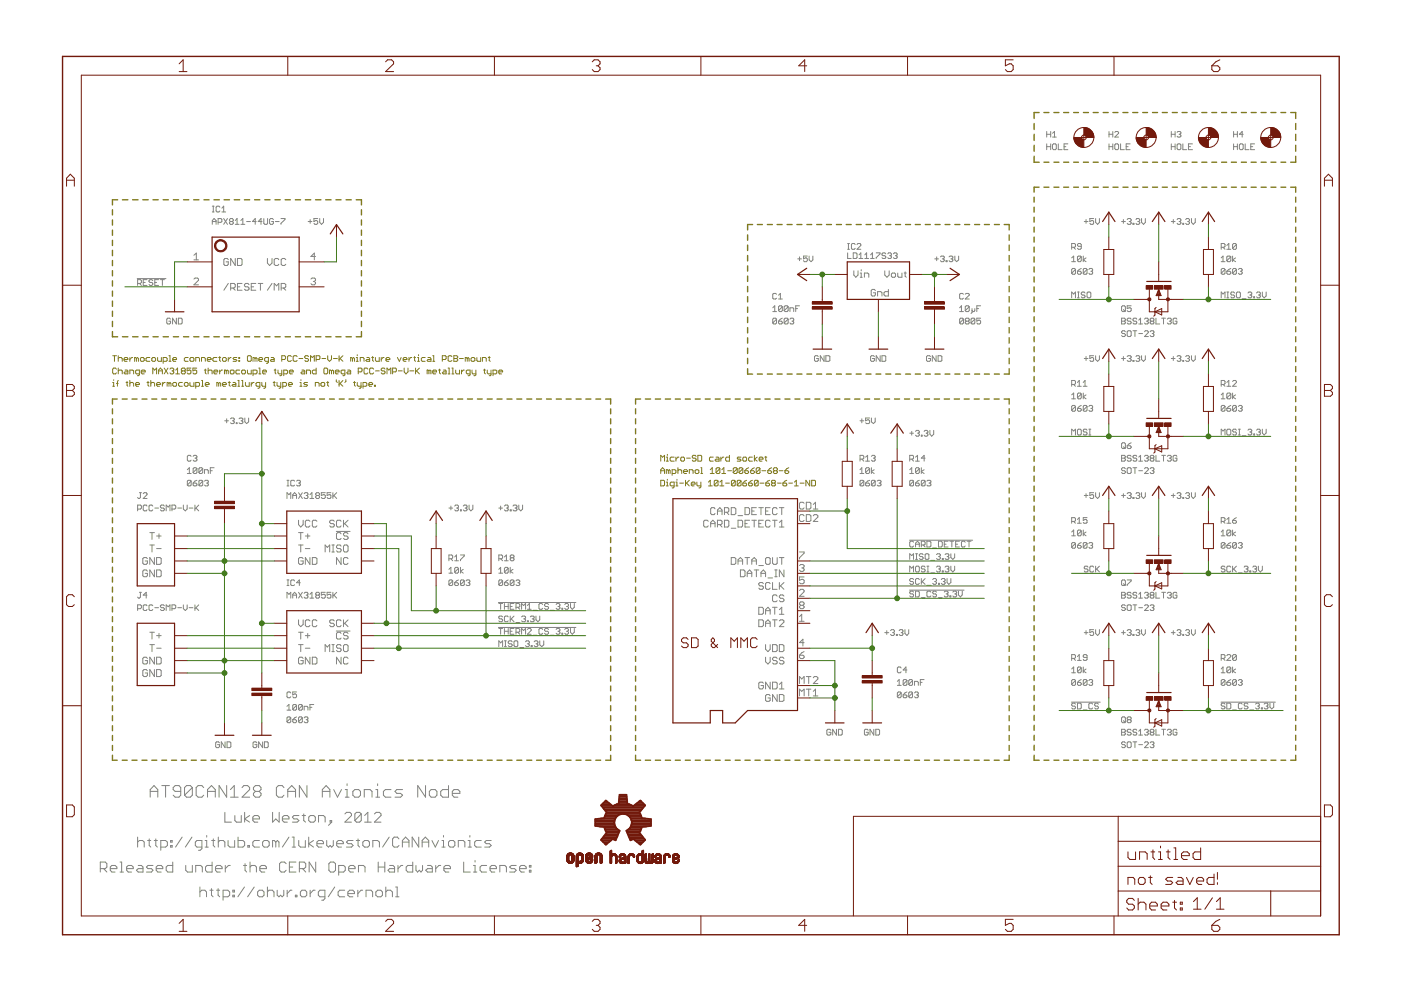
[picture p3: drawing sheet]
<svg xmlns="http://www.w3.org/2000/svg" width="297mm" height="210mm" viewBox="0 0 297 210" stroke-linecap="round" stroke-linejoin="round" font-family="sans-serif">
<g fill="none" stroke="#807b1d" stroke-width=".21">
<path d="M23.9 75.4h.8M24.3 75.4v1.2M24.7 78.3l-.2-.3h-.4l-.2 .3v.8l.2 .2h.4l.2-.2M25.1 75.4v1.2M25.1 78v1.3M25.1 76l.2-.2h.4l.2 .2v.6M25.1 78.6l.2-.1h.4l.2 .1v.7M26.3 76.2h.8l-.2-.4h-.4l-.2 .2v.4l.2 .2h.4M26.5 78.5h.4l.2 .1v.7h-.6l-.2-.2 .2-.3h.6M27.5 75.8v.8M27.5 79.3v-.8h.6l.2 .1v.7M28.1 75.8l-.6 .4"/>
<path d="M28.9 76l-.4-.2v.8M28.9 76v.6M28.9 76l.2-.2 .2 .2v.6M29.6 79.3h-.7l-.1-.2v-.5l.1-.1h.7v1l-.5 .2M29.9 75.8h.5l.2 .2v.4l-.2 .2h-.5l-.1-.2v-.4zM29.9 78.8h.9l-.2-.3h-.4l-.3 .1v.5l.3 .2h.4M31.8 75.8h-.6l-.2 .2v.4l.2 .2h.6M32.4 75.8h.4l.2 .2v.4l-.2 .2-.6-.2v-.4zM32.4 79.3v-1.3l.4 .5 .4-.5v1.3M33.4 75.8v.6l.2 .2h.6v-.8M33.6 79.3v-.8l.4-.5 .4 .5v.8M33.6 78.6h.8"/>
<path d="M34.6 76.6h.6l.2-.2v-.4l-.2-.2h-.6v1.2M34.8 78l.8 1.3M35.6 78l-.8 1.3M35.8 75.4h.2v1.2M35.8 76.6h.4M36 78.3l.2-.3h.4l.2 .3-.2 .3M36.5 78.6h.1M36.6 76.2h.8l-.1-.4h-.5l-.2 .2v.4l.2 .2h.5M36.6 78.6l.2 .2-.2 .5h-.4l-.2-.2M37.3 79.3h.8M37.3 78.5l.3-.5v1.3M38.7 78.6l-.3-.1 .3-.5h.4l.2 .3-.2 .3"/>
<path d="M38.7 78.6l-.3 .2 .3 .5h.4l.2-.2-.2-.5M38.7 78.6h.4M39.9 75.8h-.6l-.2 .2v.4l.2 .2h.6M40.3 76l.2-.2h.4l.2 .2v.4l-.2 .2h-.4l-.2-.2zM40.5 78h-.8v.6l.4-.1 .4 .1v.5l-.2 .2h-.4l-.2-.2M41.5 76.6v-.8h.6l.2 .2v.6M41.7 78h-.8v.6l.4-.1 .4 .1v.5l-.2 .2h-.4l-.2-.2M42.7 76.6v-.8h.6l.2 .2v.6M43.3 78.5h.4M43.5 78.3v.8l.2 .2M44 76.2h.8l-.3-.4h-.4l-.1 .2v.4l.1 .2h.4M44.1 78.6l.2-.1h.5l.2 .1v.7"/>
<path d="M44.1 78v1.3M45.3 78.8h.9l-.2-.3h-.4l-.3 .1v.5l.3 .2h.4M46 75.8h-.7l-.2 .2v.4l.2 .2h.7M46.4 75.8h.4M46.6 75.6v.8l.2 .2M46.6 78.5v.8M47.2 78.5h-.2l-.4 .3M47.4 75.8h.4l.2 .2v.4l-.2 .2h-.4l-.2-.2v-.4zM48 78.6v.7M48 78.6l.2-.1 .2 .1v.7M48 78.6l-.4-.1v.8M48.4 75.8v.8"/>
<path d="M48.8 78.6l.2-.1h.4l.2 .1v.5l-.2 .2h-.4l-.2-.2zM49 75.8l-.6 .4M50.2 75.8h-.6l-.2 .2 .8 .4-.2 .2h-.6M50.6 75.8h.2v.2h-.2zM50.6 76.4h.2v.2h-.2zM50.8 78.5h-.6l-.2 .1v.5l.2 .2h.6M51.2 78.6l.6-.1 .2 .1v.5l-.2 .2h-.4l-.2-.2zM52.5 75.6l.1-.2h.5l.2 .2v.8l-.2 .2h-.5l-.1-.2zM52.5 78.5v.6l.1 .2h.7v-.8M53.6 79.3h.7l.2-.2v-.5l-.2-.1h-.7v1.2M54.1 76l-.5-.2v.8M54.1 76v.6"/>
<path d="M54.1 76l.2-.2 .2 .2v.6M54.9 76.2h.8l-.2-.4h-.4l-.2 .2v.4l.2 .2h.4M54.9 78h.2v1.3M54.9 79.3h.4M55.7 78.8h.8l-.2-.3h-.4l-.2 .1v.5l.2 .2h.4M56.9 76.6h-.6l-.2-.2v-.4l.2-.2h.6v1l-.4 .2M57.5 75.8h.4l.2 .2v.6h-.6l-.2-.2 .2-.2h.6M58.1 78.5h.4M58.3 78.3v.8l.2 .2M58.9 78.5v.6l.3 .2h.5M59.7 76.2h.6l.2-.2v-.4l-.2-.2h-.6v1.2M59.7 78.5v1l-.4 .2"/>
<path d="M60.2 79.3h.6l.2-.2v-.5l-.2-.1h-.6v1.2M61.4 78.8h.8l-.2-.3h-.4l-.2 .1v.5l.2 .2h.4M61.8 75.6l-.2-.2-.6 .2v.8l.2 .2 .6-.2M63 75.6l-.2-.2h-.4l-.2 .2v.8l.2 .2h.4l.2-.2M63.4 76h.8M64 78.5l.6 .1v.7h-.6l-.2-.2 .2-.3h.6M65 79.3v-.8h.6l.2 .1v.7M65.4 75.6l-.2-.2-.6 .2 .2 .4h.4l.2 .2-.2 .4-.6-.2M65.8 76.6v-1.2l.4 .4 .4-.4v1.2M67 76.2h.7l.1-.2v-.4l-.1-.2h-.7v1.2M67 78v1.3h-.6l-.2-.2v-.5l.2-.1h.6M68.3 76h.8"/>
<path d="M68.8 78h.5l.2 .3v.8l-.2 .2h-.5l-.1-.2v-.8zM69.5 75.4v.8l.4 .4 .4-.4v-.8M70.3 78.6v.7M70.3 78.6l-.4-.1v.8M70.3 78.6l.2-.1 .2 .1v.7M70.7 76h.8M71.1 78.8h.8l-.2-.3-.6 .1v.5l.2 .2h.4M71.9 75.4v1.2M72.1 76l.6 .6M72.7 75.4l-.8 .8M73.1 79.3h-.6l-.2-.2v-.5l.2-.1h.6v1l-.4 .2M73.7 78.5h.4l.2 .1v.7h-.6l-.2-.2 .2-.3h.6"/>
<path d="M74.7 76l-.4-.2v.8M74.7 76v.6M74.7 76l.2-.2 .3 .2v.6M75.5 75.8h.2v.8M75.5 76.6h.5M75.7 75.2v.2M76 78.8h.5l.3-.2v-.3l-.3-.3h-.5v1.3M76.4 76.6v-.8h.6l.2 .2v.6M77.8 75.8h.4l.2 .2v.6h-.6l-.2-.2 .2-.2h.6M78 78.3l-.2-.3h-.4l-.2 .3v.8l.2 .2h.4l.2-.2M78.8 75.8h.4M79 75.6v.8l.2 .2"/>
<path d="M79.2 78.3l-.2-.3h-.4l-.2 .3v.8l.2 .2h.4l.2-.2M79.6 75.8v.6l.2 .2h.6v-.8M79.6 78.6h.8M80.8 75.8v.8M81.4 75.8h-.2l-.4 .4M81.6 78.3l-.2-.3h-.4l-.2 .5 .6 .1 .2 .5-.2 .2h-.4l-.2-.2M81.8 76.2h.8l-.2-.4h-.3l-.3 .2v.4l.6 .2M82.1 79.3v-1.3l.3 .5 .5-.5v1.3M83.2 78.8h.7l.1-.2-.1-.6h-.7v1.3M84.3 75.8l.4 .8 .4-.8M84.5 78.6h.8M85.5 76.2h.8l-.2-.4h-.4l-.2 .2v.4l.6 .2"/>
<path d="M85.7 78v.8l.4 .5 .4-.5v-.8M86.7 75.8v.8M86.9 78.6h.8M87.3 75.8h-.2l-.4 .4M87.7 75.8h.4M87.9 75.6v.8l.2 .2M88.1 78v1.3M88.3 78.6l.6 .7M88.5 75.8h.2v.8M88.5 76.6h.4M88.7 75.2v.2M88.9 78l-.8 .8"/>
<path d="M90.1 75.8h-.6l-.2 .2v.4l.2 .2h.6M90.7 75.8h.5l.2 .2v.6h-.7l-.1-.2 .1-.2h.7M90.9 78.6l.3-.1 .2 .1v.7M90.9 78.6l-.3-.1v.8M90.9 78.6v.7M91.7 75.4h.3v1.2M91.7 76.6h.5M91.7 78.8h.9l-.2-.3h-.4l-.3 .1v.5l.3 .2h.4M93 78.5h.4M93.2 78.3v.8l.2 .2M93.8 76.2h.6l.2-.2v-.4l-.2-.2h-.6v1.2M94 78.5h.4l.2 .1v.7h-.6l-.2-.2 .2-.3h.6"/>
<path d="M95 78h.2v1.3M95 79.3h.4M95.8 75.6l-.2-.2-.6 .2v.8l.2 .2 .6-.2M95.8 78h.2v1.3M95.8 79.3h.4M96.2 75.4h.6l.2 .2-.2 .4 .2 .4-.2 .2h-.6zM96.2 76h.6M96.6 78.5v.6l.2 .2h.6v-.8M97.4 76h.8M97.8 78.5v.8M98.4 78.5h-.2l-.4 .3M99.1 76l-.5-.2v.8"/>
<path d="M99.1 76v.6M99.1 76l.1-.2 .3 .2v.6M99.7 79.3h-.6l-.2-.2v-.5l.2-.1h.6v1l-.5 .2M100.1 75.8h.4l.2 .2v.4l-.2 .2-.6-.2v-.4zM100.1 78.5v.6l.2 .2h.6M100.9 78.5v1l-.4 .2M101.1 75.8v.6l.2 .2h.6v-.8M102.3 76.6v-.8h.6l.2 .2v.6M102.5 78.5h.4M102.7 78.3v.8l.2 .2M103.3 78.5v.6l.2 .2h.6M103.5 75.8h.4"/>
<path d="M103.7 75.6v.8l.2 .2M104.1 78.5v1l-.4 .2M104.5 79.3h.6l.2-.2v-.5l-.2-.1h-.6v1.2M105.8 78.8h.8l-.2-.3h-.5l-.1 .1v.5l.1 .2h.5M23.9 81.1h.2v.8M23.9 81.9h.4M24.1 80.5v.2M24.7 81.3h.4M25.1 80.7l-.2 .2v1M26.7 81.1h.4M26.9 80.9v.8l.2 .2M27.5 80.7v1.2"/>
<path d="M27.5 81.3l.2-.2h.4l.2 .2v.6M28.8 81.5h.8l-.3-.4h-.4l-.1 .2 .1 .6h.4M31.2 81.1h.4M31.4 80.9v.8l.2 .2M32 81.3l.2-.2h.4l.2 .2v.6M32 80.7v1.2M33.2 81.5h.8l-.2-.4h-.4l-.2 .2v.4l.2 .2h.4M34.4 81.1v.8M35 81.1h-.2l-.4 .4M35.8 81.3l-.4-.2v.8M35.8 81.3v.6M35.8 81.3l.2-.2 .2 .2v.6"/>
<path d="M36.6 81.3l.2-.2h.5l.1 .6-.1 .2h-.5l-.2-.2zM38.7 81.1h-.6l-.2 .2v.4l.2 .2h.6M39.1 81.3l.2-.2h.4l.2 .2v.4l-.2 .2h-.4l-.2-.2zM40.3 81.1v.6l.2 .2h.6v-.8M41.5 81.9h.6l.2-.2-.2-.6h-.6v1.2M42.7 81.9h.4M42.7 80.7h.2v1.2M43.5 81.5h.8l-.2-.4h-.4l-.2 .2v.4l.2 .2h.4M46.4 81.3l-.4-.2v.8M46.4 81.3v.6M46.4 81.3l.2-.2 .2 .2v.6M47.2 81.5h.8l-.2-.4h-.4l-.2 .2v.4l.2 .2h.4"/>
<path d="M48.4 81.1h.4M48.6 80.9v.8l.2 .2M49.4 81.1h.4l.2 .2v.6h-.6l-.2-.2 .2-.2h.6M50.4 80.7h.2v1.2M50.4 81.9h.4M51.2 81.9h.5M51.2 80.7h.2v1.2M52 81.1v.6l.2 .2h.6v-.8M53.3 81.1v.8M53.9 81.1h-.3l-.3 .4M55.1 81.9h-.6l-.2-.2v-.4l.2-.2h.6v1l-.4 .2M55.5 81.1v.6l.2 .2h.6"/>
<path d="M56.3 81.1v1l-.4 .2M57.9 81.1h.4M58.1 80.9v.8l.2 .2M58.7 81.1v.6l.2 .2h.6M59.5 81.1v1l-.3 .2M60 81.9h.5l.3-.2v-.4l-.3-.2h-.5v1.2M61.2 81.5h.8l-.2-.4h-.4l-.2 .2 .2 .6h.4M63.6 81.1h.2v.8M63.6 81.9h.4M63.8 80.5v.2M65.2 81.1h-.6l-.2 .2 .8 .4-.2 .2h-.6M66.9 81.9v-.8h.5l.3 .2v.6"/>
<path d="M68.3 81.1h.4l.1 .2-.1 .6h-.4l-.3-.2v-.4zM69.3 81.1h.4M69.5 80.9v.8l.2 .2M71.3 80.5v.4l.2 .2M71.9 80.7v1.2M72.1 81.3l.6 .6M72.7 80.7l-.8 .8M73.3 80.5v.4l-.2 .2M74.9 81.1h.5M75.2 80.9v.8l.2 .2M75.7 81.1v.6l.3 .2h.5M76.5 81.1v1l-.3 .2"/>
<path d="M77 81.9h.6l.2-.2v-.4l-.2-.2h-.6v1.2M78.2 81.5h.8l-.2-.4h-.4l-.2 .2 .2 .6h.4M79.4 81.7h.2v.2h-.2zM140.1 97.8v-1.3l.4 .4 .4-.4v1.3M140.1 99.8h.8M141.3 96.9h.2v.9M141.3 97.8h.4M141.5 96.3v.2M141.7 99.8l.2-.2 .2 .2v.6M141.7 99.8l-.4-.2v.8M141.7 99.8v.6M142.9 96.9h-.6l-.2 .2v.5l.2 .2h.6"/>
<path d="M143.3 96.9v.9M143.7 99.8l.2-.2h.4l.2 .2v.6M143.7 99.2v1.2M143.9 96.9h-.2l-.4 .4M144.5 96.9h.4l.2 .2v.5l-.2 .2h-.4l-.2-.2v-.5zM144.9 100h.9l-.2-.4h-.5l-.2 .2v.4l.2 .2h.5M145.6 97.1h.8M147.6 96.8l-.2-.3h-.5l-.1 .4 .1 .2h.5l.2 .5-.2 .2h-.5l-.1-.2M147.6 99.6h.4l.2 .2v.4l-.2 .2h-.4l-.2-.2v-.4zM148 96.5h.6l.2 .3v.8l-.2 .2h-.6zM148.6 99.2h.2v1.2M150.6 99.6l.4-.4v1.2"/>
<path d="M151.2 96.9h-.6l-.2 .2v.5l.2 .2h.6M151.8 96.9h.4l.3 .2v.7h-.7l-.2-.2 .2-.3h.7M152.6 99.4v.8l-.1 .2h-.5l-.2-.2M152.6 99.4l-.1-.2h-.5l-.2 .2v.8M152.6 99.4l-.8 .8M152.8 96.9v.9M153 99.6l.5-.4v1.2M153.5 96.9h-.2l-.5 .4M154.3 99.8h.8M154.7 96.5v1.3h-.6l-.3-.2v-.5l.3-.2h.6M156.3 99.4v.8l-.2 .2h-.4l-.2-.2M156.3 99.4l-.2-.2h-.4l-.2 .2v.8"/>
<path d="M156.3 99.4l-.8 .8M157.1 96.9h-.6l-.2 .2 .2 .2h.4l.2 .3-.2 .2h-.6M157.5 99.4v.8l-.2 .2h-.4l-.2-.2M157.5 99.4l-.2-.2h-.4l-.2 .2v.8M157.5 99.4l-.8 .8M157.7 96.9h.4l.2 .2v.5l-.2 .2h-.4l-.2-.2v-.5zM157.9 99.8h.6l.2 .4-.2 .2h-.4l-.2-.2zM158.7 99.2l-.8 .6M159.1 99.8h.6l.2 .4-.2 .2h-.4zM159.5 96.9h-.6l-.2 .2v.5l.2 .2h.6M159.9 96.5v1.3M159.9 99.2l-.8 .6"/>
<path d="M160.5 96.9l-.6 .4 .6 .5M161 97.3h.8l-.2-.4h-.5l-.1 .2v.5l.1 .2h.5M161.1 99.4v.8l-.1 .2h-.5l-.2-.2M161.1 99.4l-.1-.2h-.5l-.2 .2v.8M161.1 99.4l-.8 .8M161.6 99.8h.8M162.1 96.9h.5M162.4 96.8v.8l.2 .2M162.8 99.8h.6l.2 .4-.2 .2h-.4zM163.6 99.2l-.8 .6M164.2 99.8h.4M164.2 99.8l-.2 .2 .2 .4h.4l.2-.2-.2-.4"/>
<path d="M164.2 99.8l-.2-.2 .2-.4h.4l.2 .2-.2 .4M165.2 99.8h.8M166.4 99.8h.6l.2 .4-.2 .2h-.4l-.2-.2zM167.2 99.2l-.8 .6M140.1 100.4v-.8l.4-.4 .4 .4v.8M140.1 101.8h.6l.2 .2v.9l-.2 .1h-.6zM141.3 102.2h.2v.8M141.3 103h.4M141.5 101.6v.2M142.5 100.4h.6l.2-.2v-.4l-.2-.2h-.6v1.2M142.9 103h-.6l-.2-.1v-.5l.2-.2h.6v1l-.4 .2M143.3 103h.4"/>
<path d="M143.3 102.2h.2v.8M143.5 101.6v.2M144.1 102.4h.8M145.3 101.8v1.2M145.6 102.4l.5 .6M146.1 100.4v-.8h.7l.1 .2v.6M146.1 101.8l-.8 .8M146.6 102.6h.8l-.2-.4h-.4l-.2 .2v.5l.6 .1M147.8 102.2v.7l.2 .1h.6M148.6 100.4h.4M148.6 102.2v1l-.4 .2M150.2 103h.8"/>
<path d="M150.2 102.2l.4-.4v1.2M150.6 100.4h.8M152.2 102v.9l-.2 .1h-.4l-.2-.1M152.2 102l-.2-.2h-.4l-.2 .2v.9M152.2 102l-.8 .9M152.6 103h.9M152.6 102.2l.4-.4v1.2M153 100.4h.8M153.8 102.4h.9M155.9 102v.9l-.2 .1-.6-.1M155.9 102l-.2-.2-.6 .2v.9M155.9 102l-.8 .9"/>
<path d="M157.1 102l-.2-.2h-.4l-.2 .2v.9M157.1 102v.9l-.2 .1h-.4l-.2-.1M157.1 102l-.8 .9M157.5 102.4h.6l.2 .5-.2 .1h-.4l-.2-.1zM158.3 101.8l-.8 .6M158.7 102.4h.6l.2 .5-.6 .1-.2-.1zM159.5 101.8l-.8 .6M160.8 102l-.3-.2h-.4l-.2 .2v.9M160.8 102v.9l-.3 .1h-.4l-.2-.1M160.8 102l-.9 .9M161.1 102.4h.9M162.4 102.4h.6l.2 .5-.6 .1-.2-.1z"/>
<path d="M163.2 101.8l-.8 .6M163.8 102.4l-.2 .2 .2 .4 .6-.1-.2-.5M163.8 102.4l-.2-.2 .2-.4 .6 .2-.2 .4M163.8 102.4h.4M164.8 102.4h.8M166 102.4h.6l.2 .5-.2 .1h-.4l-.2-.1zM166.8 101.8l-.8 .6M167.2 102.4h.8M168.5 103h.8M168.5 102.2l.3-.4v1.2M169.6 102.4h.9M171.7 101.8v1.2l-.8-1.2v1.2"/>
<path d="M172.1 101.8h.6l.2 .2v.9l-.2 .1h-.6z"/>
</g>
<g fill="none" stroke="#807b1d" stroke-width=".3">
<path d="M219.3 26.2v1.3M219.3 28.5v1.3M219.3 30.8v1.3M219.3 33.1v1.3h1M220.3 23.9h-1v1.2M220.3 39.7h-1v1M221.3 39.7h1.1M221.3 23.9h1.1M221.3 34.4h1.1M223.4 39.7h1.1M223.4 23.9h1.1M223.4 34.4h1.1"/>
<path d="M225.5 39.7h1.1M225.5 23.9h1.1M225.5 34.4h1.1M227.6 39.7h1.1M227.6 23.9h1.1M227.6 34.4h1.1M229.7 39.7h1.1M229.7 23.9h1.1M229.7 34.4h1.1M231.8 39.7h1M231.8 23.9h1M231.8 34.4h1"/>
<path d="M233.9 39.7h1.1M233.9 23.9h1.1M233.9 34.4h1.1M236 39.7h1M236 23.9h1M236 34.4h1M238.1 39.7h1.1M238.1 23.9h1.1M238.1 34.4h1.1M240.2 39.7h1M240.2 23.9h1M240.2 34.4h1"/>
<path d="M242.3 39.7h1M242.3 23.9h1M242.3 34.4h1M244.4 39.7h1M244.4 23.9h1M244.4 34.4h1M246.4 39.7h1.1M246.4 23.9h1.1M246.4 34.4h1.1M248.5 39.7h1.1M248.5 23.9h1.1M248.5 34.4h1.1"/>
<path d="M250.6 39.7h1.1M250.6 23.9h1.1M250.6 34.4h1.1M252.7 39.7h1.1M252.7 23.9h1.1M252.7 34.4h1.1M254.8 39.7h1.1M254.8 23.9h1.1M254.8 34.4h1.1M256.9 39.7h1M256.9 23.9h1M256.9 34.4h1"/>
<path d="M259 39.7h1.1M259 23.9h1.1M259 34.4h1.1M261.1 39.7h1M261.1 23.9h1M261.1 34.4h1M263.2 39.7h1.1M263.2 23.9h1.1M263.2 34.4h1.1M265.3 39.7h1M265.3 23.9h1M265.3 34.4h1"/>
<path d="M267.4 39.7h1M267.4 23.9h1M267.4 34.4h1M269.5 39.7h1M269.5 23.9h1M269.5 34.4h1M271.6 39.7h1M271.6 23.9h1M271.6 34.4h1M273.7 23.9h1v1.2M273.7 39.7h1v1M274.7 26.2v1.3"/>
<path d="M274.7 28.5v1.3M274.7 30.8v1.3M274.7 33.1v1.3h-1M23.8 44.5v1.1M23.8 46.6v1.1M23.8 48.8v1.1M23.8 51v1.1M23.8 53.1v1.1M23.8 55.2v1.1M23.8 57.4v1.1M23.8 59.5v1.1M24.9 42.4h-1.1v1.1"/>
<path d="M26 42.4h1.1M28.1 42.4h1.2M30.3 42.4h1.1M32.4 42.4h1.1M34.6 42.4h1.1M36.8 42.4h1.1M38.9 42.4h1.1M41.1 42.4h1.1M43.2 42.4h1.1M45.3 42.4h1.2M47.5 42.4h1.2M49.7 42.4h1.1"/>
<path d="M51.8 42.4h1.1M54 42.4h1.1M56.1 42.4h1.1M58.3 42.4h1.1M60.5 42.4h1.1M62.6 42.4h1.1M64.7 42.4h1.2M66.9 42.4h1.1M69.1 42.4h1.1M71.2 42.4h1.1M73.4 42.4h1.1M75.5 42.4h1.1v1.1"/>
<path d="M76.6 44.5v1.1M76.6 46.6v1.1M76.6 48.8v1.1M76.6 51v1.1M76.6 53.1v1.1M76.6 55.2v1.1M76.6 57.4v1.1M76.6 59.5v1.1M158.5 49.8v1.2M158.5 52v1.1M158.5 54.2v1.1M158.5 56.4v1.1"/>
<path d="M158.5 58.5v1.2M159.6 47.6h-1.1v1.2M160.6 47.6h1M162.7 47.6h1.1M164.8 47.6h1M166.9 47.6h1M169 47.6h1M171.1 47.6h1M173.2 47.6h1M175.2 47.6h1.1M177.3 47.6h1.1M179.4 47.6h1.1"/>
<path d="M181.5 47.6h1.1M183.6 47.6h1.1M185.7 47.6h1M187.8 47.6h1.1M189.9 47.6h1M192 47.6h1.1M194.1 47.6h1M196.2 47.6h1M198.3 47.6h1M200.4 47.6h1M202.4 47.6h1.1M204.5 47.6h1.1"/>
<path d="M206.6 47.6h1.1M208.7 47.6h1.1M210.8 47.6h1.1M212.9 47.6h1.1v1.2M214 49.8v1.2M214 52v1.1M214 54.2v1.1M214 56.4v1.1M214 58.5v1.2M219.3 41.8v1.1M219.3 43.9v1.1M219.3 46v1.1"/>
<path d="M219.3 48.2v1M219.3 50.3v1M219.3 52.4v1M219.3 54.5v1.1M219.3 56.6v1.1M219.3 58.7v1.1M274.7 41.8v1.1M274.7 43.9v1.1M274.7 46v1.1M274.7 48.2v1M274.7 50.3v1M274.7 52.4v1"/>
<path d="M274.7 54.5v1.1M274.7 56.6v1.1M274.7 58.7v1.1M23.8 61.7v1.1M23.8 63.8v1.2M23.8 66v1.1M23.8 68.1v1.1M23.8 70.3v1.1h1.1M26 71.4h1.1M28.1 71.4h1.2M30.3 71.4h1.1M32.4 71.4h1.1"/>
<path d="M34.6 71.4h1.1M36.8 71.4h1.1M38.9 71.4h1.1M41.1 71.4h1.1M43.2 71.4h1.1M45.3 71.4h1.2M47.5 71.4h1.2M49.7 71.4h1.1M51.8 71.4h1.1M54 71.4h1.1M56.1 71.4h1.1M58.3 71.4h1.1"/>
<path d="M60.5 71.4h1.1M62.6 71.4h1.1M64.7 71.4h1.2M66.9 71.4h1.1M69.1 71.4h1.1M71.2 71.4h1.1M73.4 71.4h1.1M76.6 70.3v1.1h-1.1M76.6 61.7v1.1M76.6 63.8v1.2M76.6 66v1.1M76.6 68.1v1.1"/>
<path d="M158.5 60.7v1.2M158.5 62.9v1.1M158.5 65.1v1.1M158.5 67.3v1.1M158.5 69.5v1.1M158.5 71.6v1.2M158.5 73.8v1.2M158.5 76v1.1M158.5 78.2v1.1h1.1M160.6 79.3h1M162.7 79.3h1.1M164.8 79.3h1"/>
<path d="M166.9 79.3h1M169 79.3h1M171.1 79.3h1M173.2 79.3h1M175.2 79.3h1.1M177.3 79.3h1.1M179.4 79.3h1.1M181.5 79.3h1.1M183.6 79.3h1.1M185.7 79.3h1M187.8 79.3h1.1M189.9 79.3h1"/>
<path d="M192 79.3h1.1M194.1 79.3h1M196.2 79.3h1M198.3 79.3h1M200.4 79.3h1M202.4 79.3h1.1M204.5 79.3h1.1M206.6 79.3h1.1M208.7 79.3h1.1M210.8 79.3h1.1M214 60.7v1.2M214 62.9v1.1"/>
<path d="M214 65.1v1.1M214 67.3v1.1M214 69.5v1.1M214 71.6v1.2M214 73.8v1.2M214 76v1.1M214 78.2v1.1h-1.1M219.3 60.8v1.1M219.3 62.9v1.1M219.3 65v1.1M219.3 67.2v1M219.3 69.3v1"/>
<path d="M219.3 71.4v1.1M219.3 73.5v1.1M219.3 75.6v1.1M219.3 77.7v1.1M219.3 79.8v1.1M274.7 60.8v1.1M274.7 62.9v1.1M274.7 65v1.1M274.7 67.2v1M274.7 69.3v1M274.7 71.4v1.1M274.7 73.5v1.1"/>
<path d="M274.7 75.6v1.1M274.7 77.7v1.1M274.7 79.8v1.1M23.8 86.7v1M23.8 88.8v1.1M23.8 90.9v1.1M23.8 93v1M23.8 95.1v1.1M23.8 97.2v1M23.8 99.3v1.1M24.9 84.6h-1.1v1.1M25.9 84.6h1.1"/>
<path d="M28 84.6h1.1M30.1 84.6h1.1M32.2 84.6h1M34.3 84.6h1M36.4 84.6h1M38.4 84.6h1.1M40.6 84.6h1M42.6 84.6h1.1M44.8 84.6h1M46.8 84.6h1.1M48.9 84.6h1.1M51 84.6h1.1"/>
<path d="M53.1 84.6h1.1M55.2 84.6h1.1M57.3 84.6h1M59.4 84.6h1M61.5 84.6h1M63.6 84.6h1M65.7 84.6h1M67.7 84.6h1.1M69.9 84.6h1M71.9 84.6h1.1M74 84.6h1.1M76.1 84.6h1.1"/>
<path d="M78.2 84.6h1.1M80.3 84.6h1M82.4 84.6h1M84.5 84.6h1M86.6 84.6h1M88.7 84.6h1M90.8 84.6h1M92.8 84.6h1.1M94.9 84.6h1.1M97 84.6h1.1M99.1 84.6h1.1M101.2 84.6h1"/>
<path d="M103.3 84.6h1.1M105.4 84.6h1M107.5 84.6h1.1M109.6 84.6h1M111.7 84.6h1M113.8 84.6h1M115.9 84.6h1M118 84.6h1M120 84.6h1.1M122.1 84.6h1.1M124.2 84.6h1.1M126.3 84.6h1"/>
<path d="M128.4 84.6h1.1v1.1M129.5 86.7v1M129.5 88.8v1.1M129.5 90.9v1.1M129.5 93v1M129.5 95.1v1.1M129.5 97.2v1M129.5 99.3v1.1M134.8 86.7v1M134.8 88.8v1.1M134.8 90.9v1.1M134.8 93v1"/>
<path d="M134.8 95.1v1.1M134.8 97.2v1M134.8 99.3v1.1M135.8 84.6h-1v1.1M136.8 84.6h1.1M138.9 84.6h1.1M141.1 84.6h1.1M143.2 84.6h1M145.3 84.6h1.1M147.4 84.6h1.1M149.5 84.6h1.1M151.6 84.6h1.1"/>
<path d="M153.8 84.6h1M155.9 84.6h1M158 84.6h1.1M160.1 84.6h1.1M162.2 84.6h1.1M164.3 84.6h1.1M166.4 84.6h1.1M168.5 84.6h1.1M170.7 84.6h1M172.8 84.6h1M174.9 84.6h1M177 84.6h1.1"/>
<path d="M179.1 84.6h1.1M181.2 84.6h1.1M183.3 84.6h1.1M185.4 84.6h1.1M187.5 84.6h1.1M189.7 84.6h1M191.8 84.6h1M193.9 84.6h1.1M196 84.6h1.1M198.1 84.6h1.1M200.2 84.6h1.1M202.3 84.6h1.1"/>
<path d="M204.4 84.6h1.1M206.6 84.6h1M208.7 84.6h1M210.8 84.6h1M212.9 84.6h1.1v1.1M214 86.7v1M214 88.8v1.1M214 90.9v1.1M214 93v1M214 95.1v1.1M214 97.2v1M214 99.3v1.1"/>
<path d="M219.3 81.9v1.1M219.3 84.1v1.1M219.3 86.2v1M219.3 88.3v1M219.3 90.4v1.1M219.3 92.5v1.1M219.3 94.6v1.1M219.3 96.8v1M219.3 98.9v1M274.7 81.9v1.1M274.7 84.1v1.1M274.7 86.2v1"/>
<path d="M274.7 88.3v1M274.7 90.4v1.1M274.7 92.5v1.1M274.7 94.6v1.1M274.7 96.8v1M274.7 98.9v1M23.8 101.4v1M23.8 103.5v1M23.8 105.6v1M23.8 107.7v1M23.8 109.8v1.1M23.8 111.9v1"/>
<path d="M23.8 114v1M23.8 116.1v1M23.8 118.2v1M129.5 101.4v1M129.5 103.5v1M129.5 105.6v1M129.5 107.7v1M129.5 109.8v1.1M129.5 111.9v1M129.5 114v1M129.5 116.1v1M129.5 118.2v1"/>
<path d="M134.8 101.4v1M134.8 103.5v1M134.8 105.6v1M134.8 107.7v1M134.8 109.8v1.1M134.8 111.9v1M134.8 114v1M134.8 116.1v1M134.8 118.2v1M214 101.4v1M214 103.5v1M214 105.6v1"/>
<path d="M214 107.7v1M214 109.8v1.1M214 111.9v1M214 114v1M214 116.1v1M214 118.2v1M219.3 100.9v1.1M219.3 103.1v1.1M219.3 105.2v1.1M219.3 107.3v1.1M219.3 109.4v1.1M219.3 111.5v1.1"/>
<path d="M219.3 113.6v1.1M219.3 115.8v1M219.3 117.9v1M219.3 120v1.1M274.7 100.9v1.1M274.7 103.1v1.1M274.7 105.2v1.1M274.7 107.3v1.1M274.7 109.4v1.1M274.7 111.5v1.1M274.7 113.6v1.1M274.7 115.8v1"/>
<path d="M274.7 117.9v1M274.7 120v1.1M23.8 120.3v1M23.8 122.4v1M23.8 124.5v1M23.8 126.6v1M23.8 128.7v1M23.8 130.8v1M23.8 132.9v1M23.8 134.9v1.1M23.8 137.1v1M23.8 139.2v1"/>
<path d="M129.5 120.3v1M129.5 122.4v1M129.5 124.5v1M129.5 126.6v1M129.5 128.7v1M129.5 130.8v1M129.5 132.9v1M129.5 134.9v1.1M129.5 137.1v1M129.5 139.2v1M134.8 120.3v1M134.8 122.4v1"/>
<path d="M134.8 124.5v1M134.8 126.6v1M134.8 128.7v1M134.8 130.8v1M134.8 132.9v1M134.8 134.9v1.1M134.8 137.1v1M134.8 139.2v1M214 120.3v1M214 122.4v1M214 124.5v1M214 126.6v1"/>
<path d="M214 128.7v1M214 130.8v1M214 132.9v1M214 134.9v1.1M214 137.1v1M214 139.2v1M219.3 122.1v1.1M219.3 124.2v1.1M219.3 126.3v1.1M219.3 128.4v1.1M219.3 130.5v1.1M219.3 132.7v1"/>
<path d="M219.3 134.8v1M219.3 136.9v1M219.3 139v1.1M274.7 122.1v1.1M274.7 124.2v1.1M274.7 126.3v1.1M274.7 128.4v1.1M274.7 130.5v1.1M274.7 132.7v1M274.7 134.8v1M274.7 136.9v1M274.7 139v1.1"/>
<path d="M23.8 141.2v1.1M23.8 143.4v1M23.8 145.4v1.1M23.8 147.6v1M23.8 149.6v1.1M23.8 151.7v1.1M23.8 153.9v1M23.8 155.9v1.1M23.8 158.1v1M129.5 141.2v1.1M129.5 143.4v1M129.5 145.4v1.1"/>
<path d="M129.5 147.6v1M129.5 149.6v1.1M129.5 151.7v1.1M129.5 153.9v1M129.5 155.9v1.1M129.5 158.1v1M134.8 141.2v1.1M134.8 143.4v1M134.8 145.4v1.1M134.8 147.6v1M134.8 149.6v1.1M134.8 151.7v1.1"/>
<path d="M134.8 153.9v1M134.8 155.9v1.1M134.8 158.1v1M214 141.2v1.1M214 143.4v1M214 145.4v1.1M214 147.6v1M214 149.6v1.1M214 151.7v1.1M214 153.9v1M214 155.9v1.1M214 158.1v1"/>
<path d="M219.3 141.1v1.1M219.3 143.2v1.1M219.3 145.4v1M219.3 147.4v1.1M219.3 149.5v1.1M219.3 151.7v1.1M219.3 153.8v1M219.3 155.9v1.1M219.3 158v1.1M274.7 141.1v1.1M274.7 143.2v1.1M274.7 145.4v1"/>
<path d="M274.7 147.4v1.1M274.7 149.5v1.1M274.7 151.7v1.1M274.7 153.8v1M274.7 155.9v1.1M274.7 158v1.1M23.8 160.1v1.1h1.1M25.9 161.2h1.1M28 161.2h1.1M30.1 161.2h1.1M32.2 161.2h1M34.3 161.2h1"/>
<path d="M36.4 161.2h1M38.4 161.2h1.1M40.6 161.2h1M42.6 161.2h1.1M44.8 161.2h1M46.8 161.2h1.1M48.9 161.2h1.1M51 161.2h1.1M53.1 161.2h1.1M55.2 161.2h1.1M57.3 161.2h1M59.4 161.2h1"/>
<path d="M61.5 161.2h1M63.6 161.2h1M65.7 161.2h1M67.7 161.2h1.1M69.9 161.2h1M71.9 161.2h1.1M74 161.2h1.1M76.1 161.2h1.1M78.2 161.2h1.1M80.3 161.2h1M82.4 161.2h1M84.5 161.2h1"/>
<path d="M86.6 161.2h1M88.7 161.2h1M90.8 161.2h1M92.8 161.2h1.1M94.9 161.2h1.1M97 161.2h1.1M99.1 161.2h1.1M101.2 161.2h1M103.3 161.2h1.1M105.4 161.2h1M107.5 161.2h1.1M109.6 161.2h1"/>
<path d="M111.7 161.2h1M113.8 161.2h1M115.9 161.2h1M118 161.2h1M120 161.2h1.1M122.1 161.2h1.1M124.2 161.2h1.1M126.3 161.2h1M129.5 160.1v1.1h-1.1M134.8 160.1v1.1h1M136.8 161.2h1.1M138.9 161.2h1.1"/>
<path d="M141.1 161.2h1.1M143.2 161.2h1M145.3 161.2h1.1M147.4 161.2h1.1M149.5 161.2h1.1M151.6 161.2h1.1M153.8 161.2h1M155.9 161.2h1M158 161.2h1.1M160.1 161.2h1.1M162.2 161.2h1.1M164.3 161.2h1.1"/>
<path d="M166.4 161.2h1.1M168.5 161.2h1.1M170.7 161.2h1M172.8 161.2h1M174.9 161.2h1M177 161.2h1.1M179.1 161.2h1.1M181.2 161.2h1.1M183.3 161.2h1.1M185.4 161.2h1.1M187.5 161.2h1.1M189.7 161.2h1"/>
<path d="M191.8 161.2h1M193.9 161.2h1.1M196 161.2h1.1M198.1 161.2h1.1M200.2 161.2h1.1M202.3 161.2h1.1M204.4 161.2h1.1M206.6 161.2h1M208.7 161.2h1M210.8 161.2h1M214 160.1v1.1h-1.1M219.3 160.1v1.1h1"/>
<path d="M221.3 161.2h1.1M223.4 161.2h1.1M225.5 161.2h1.1M227.6 161.2h1.1M229.7 161.2h1.1M231.8 161.2h1M233.9 161.2h1.1M236 161.2h1M238.1 161.2h1.1M240.2 161.2h1M242.3 161.2h1M244.4 161.2h1"/>
<path d="M246.4 161.2h1.1M248.5 161.2h1.1M250.6 161.2h1.1M252.7 161.2h1.1M254.8 161.2h1.1M256.9 161.2h1M259 161.2h1.1M261.1 161.2h1M263.2 161.2h1.1M265.3 161.2h1M267.4 161.2h1M269.5 161.2h1"/>
<path d="M271.6 161.2h1M274.7 160.1v1.1h-1"/>
</g>
<g fill="none" stroke="#808080" stroke-width=".21">
<path d="M221.9 31.1h.9M221.9 27.9v1.2M221.9 30.5v1.2M221.9 28.5h.9M222.8 27.9v1.2M222.8 30.5v1.2M223.1 29.1h.9M223.1 28.3l.5-.4v1.2M223.4 30.5h.4l.2 .2v.8l-.2 .2h-.4l-.3-.2v-.8zM224.4 30.5v1.2h.8M225.6 31.1h.4M226.4 30.5h-.8v1.2h.8"/>
<path d="M235.1 31.1h.8M235.1 27.9v1.2M235.1 30.5v1.2M235.1 28.5h.8M235.9 27.9v1.2M235.9 30.5v1.2M236.4 28l.2-.1 .6 .1v.3l-.8 .8h.8M236.6 30.5h.4l.2 .2v.8l-.2 .2h-.4l-.2-.2v-.8zM237.6 30.5v1.2h.8M238.8 31.1h.4M239.6 30.5h-.8v1.2h.8M248.3 27.9v1.2"/>
<path d="M248.3 30.5v1.2M248.3 31.1h.8M248.3 28.5h.8M249.1 27.9v1.2M249.1 30.5v1.2M249.6 28l.6-.1 .2 .1-.2 .5M249.8 30.5h.4l.2 .2v.8l-.2 .2h-.4l-.2-.2v-.8zM250 28.5h.2M250.2 28.5l.2 .2-.2 .4-.6-.2M250.8 30.5v1.2h.8M252 31.1h.4M252.8 30.5h-.8v1.2h.8"/>
<path d="M261.5 31.1h.9M261.5 27.9v1.2M261.5 30.5v1.2M261.5 28.5h.9M262.4 27.9v1.2M262.4 30.5v1.2M263 30.5h.4l.2 .2v.8l-.2 .2h-.4l-.2-.2v-.8zM263.6 28.5h-.8l.6-.6v1.2M264 30.5v1.2h.8M265.2 31.1h.4M266 30.5h-.8v1.2h.8M29.1 59.1h6.1"/>
<path d="M30.4 59.9h.4M31.2 59.3h-.8v1.2h.8M32.4 59.5l-.2-.2h-.4l-.2 .2 .2 .4h.4l.2 .2-.2 .4h-.4l-.2-.2M32.8 59.9h.4M33.6 59.3h-.8v1.2h.8M34 59.3h.9M34.4 59.3v1.2M41.1 54.1l.5-.4v1.4M41.1 55.1h1M41.1 59.2l.3-.2h.4l.3 .2v.2l-1 1h1M45 47h.8M45 44.9h.4"/>
<path d="M45 43.7h.4M45 47.6v-.8l.4-.5 .4 .5v.8M45.2 43.7v1.2M46.2 47.1h.6l.2-.1v-.5l-.2-.2h-.6v1.3M46.6 43.9l-.2-.2h-.4l-.2 .2v.8l.2 .2h.4l.2-.2M47 44.9h.8M47 44.1l.4-.4v1.2M47.4 46.3l.8 1.3M48.2 46.3l-.8 1.3M48.4 55.1l-.2-.3h-.5l-.2 .3v.9l.2 .3h.5l.2-.3v-.5h-.5M48.9 47h.3M48.9 47l-.2-.2 .2-.5h.3l.3 .2-.3 .5"/>
<path d="M48.9 47l-.2 .1 .2 .5h.3l.3-.2-.3-.4M49.9 46.8l.4-.5v1.3M49.9 54.8v1.5l-1-1.5v1.5M49.9 47.6h.8M50.3 54.8h.8l.2 .3v.9l-.2 .3h-.8zM51.1 46.8l.4-.5v1.3M51.1 47.6h.8M52.3 47h.8M54.3 47h-.8l.6-.7v1.3M55.6 47h-.9l.6-.7v1.3M55.9 46.3v1.1l.2 .2h.5l.1-.2v-1.1M56.7 54.8v1l.5 .5 .5-.5v-1"/>
<path d="M58 46.5l-.2-.2h-.4l-.2 .2v.9l.2 .2h.4l.2-.2v-.4h-.4M58.4 47h.8M59.1 55.1l-.2-.3h-.5l-.3 .3v.9l.3 .3h.5l.2-.3M59.6 46.3h.8v.2l-.8 .9v.2M60.6 55.1l-.3-.3h-.4l-.3 .3v.9l.3 .3h.4l.3-.3M65.3 47h.8M65.8 46.5v.9M65.9 59.2l.3-.2h.4l.3 .2v.2l-.3 .3M66.4 59.7h.2M66.6 59.7l.3 .2-.3 .5h-.4l-.3-.3M66.9 54.4h-1l.7-.7v1.4M67.4 46.3h-.8v.7l.3-.2 .5 .2v.4l-.2 .2h-.4l-.2-.2"/>
<path d="M67.8 46.3v.8l.4 .5 .4-.5v-.8M169.1 54.9h.8M169.5 54.5v.8M171.2 54.3h-.8v.6l.6-.2 .2 .2v.4l-.2 .2h-.5l-.1-.2M171.5 54.3v.8l.5 .4 .3-.4v-.8M179.7 53.6v1.2h.8M179.7 52.9h.4M179.7 51.6h.4M179.9 51.6v1.3M180.9 53.6h.6l.2 .2v.8l-.2 .2h-.6zM181 57.4v.9l.5 .5 .4-.5v-.9M181.3 51.8l-.2-.2h-.4l-.2 .2v.8l.2 .3h.4l.2-.3"/>
<path d="M181.7 51.8l.2-.2h.4l.2 .2v.3l-.8 .8h.8M182.1 54.8h.8M182.1 54l.4-.4v1.2M182.4 57.9h.2v.9M182.4 58.8h.4M182.6 57.2v.2M183.3 58.8v-.9h.6l.3 .2v.7M183.4 54.8h.8M183.4 54l.3-.4v1.2M184.6 54.8h.7M184.6 54l.4-.4v1.2M185.8 53.6h.8v.2l-.8 .8v.2"/>
<path d="M187.6 57.4v.9l.5 .5 .4-.5v-.9M187.8 53.8l-.2-.2h-.4l-.2 .4 .6 .2 .2 .4-.2 .2-.6-.2M188.2 53.8l.2-.2h.4l.2 .2-.2 .4M188.6 54.2h.2M188.8 54.2l.2 .2-.2 .4h-.4l-.2-.2M189.2 57.9h.5l.2 .2v.5l-.2 .2h-.5l-.2-.2v-.5zM189.4 53.8l.2-.2h.4l.2 .2-.2 .4M189.8 54.2h.2M190 54.2l.2 .2-.2 .4-.6-.2M190.3 57.9v.7l.3 .2h.6v-.9M191.7 57.9h.5M191.9 57.6v1l.3 .2"/>
<path d="M198.2 54.9h.8M198.6 54.5v.8M199.4 54.5l.2-.2h.4l.2 .2-.2 .4M199.8 54.9h.2M200 54.9l.2 .2-.2 .4h-.4l-.2-.2M200.6 55.3h.2v.2h-.2zM201.2 54.5l.6-.2 .2 .2-.2 .4M201.6 54.9h.2M201.8 54.9l.2 .2-.2 .4h-.4l-.2-.2M202.4 54.3v.8l.4 .4 .5-.4v-.8M227.2 55.5h.8M227.2 54.7l.4-.4v1.2"/>
<path d="M227.2 52.4h.6l.2-.2-.2-.6h-.6v1.3M227.6 52.4l.4 .5M228 57.1l-.2-.2h-.4l-.2 .2v.8M228 57.1v.8l-.2 .2h-.4l-.2-.2M228 57.1l-.8 .8M228.4 57.5h.6l.2 .4-.2 .2h-.3l-.3-.2zM229.2 54.5v.8l-.2 .2h-.3l-.3-.2M229.2 56.9l-.8 .6M229.2 54.5l-.2-.2-.6 .2v.8M229.2 52.2h-.5l-.3-.1 .3-.5h.3l.2 .2v.8l-.2 .3h-.3l-.3-.3M229.2 54.5l-.8 .8M229.7 54.3v1.2"/>
<path d="M229.9 47h.8M230.3 46.5v.9M230.3 54.7l-.6 .4 .6 .4M230.5 57.1l-.2-.2h-.5l-.1 .2v.8M230.5 57.1v.8l-.2 .2h-.5l-.1-.2M230.5 57.1l-.8 .8M230.9 57.1l.2-.2h.4l.2 .2-.2 .4M231.3 57.5h.2M231.5 57.5l.2 .2-.2 .4h-.4l-.2-.2M231.9 46.3h-.8v.7l.4-.2 .4 .2-.2 .6h-.4l-.2-.2M232.3 46.3v.8l.4 .5 .4-.5v-.8M237.8 47h.8"/>
<path d="M238.2 46.5v.9M239 46.5l.2-.2h.4l.2 .2-.2 .5M239.4 47h.2M239.6 47l.2 .1-.2 .5h-.4l-.2-.2M240.2 47.4h.2v.2h-.2zM240.8 46.5l.2-.2h.4l.2 .2-.2 .5M241.2 47h.2M241.4 47l.2 .1-.2 .5h-.4l-.2-.2M242 46.3v.8l.5 .5 .3-.5v-.8M248.3 47h.8M248.8 46.5v.9M249.6 46.5l.2-.2h.4l.2 .2-.2 .5"/>
<path d="M250 47h.2M250.2 47l.2 .1-.2 .5h-.4l-.2-.2M250.8 47.4h.2v.2h-.2zM251.4 46.5l.2-.2h.4l.2 .2-.2 .5M251.8 47h.2M252 47l.2 .1-.2 .5h-.4l-.2-.2M252.6 46.3v.8l.4 .5 .4-.5v-.8M258.9 55.5h.8M258.9 52.4h.6l.2-.2v-.4l-.2-.2h-.6v1.3M258.9 54.7l.4-.4v1.2M259.3 52.4l.4 .5M259.7 57.1l-.2-.2h-.4l-.2 .2v.8"/>
<path d="M259.7 57.1v.8l-.2 .2h-.4l-.2-.2M259.7 57.1l-.8 .8M260.1 52.1l.4-.5v1.3M260.1 57.5h.6l.3 .4-.3 .2h-.4l-.2-.2zM260.1 52.9h.9M261 54.5l-.3-.2h-.4l-.2 .2v.8M261 54.5v.8l-.3 .2h-.4l-.2-.2M261 54.5l-.9 .8M261 56.9l-.9 .6M261.3 54.3v1.2M262 54.7l-.7 .4 .7 .4M262.1 51.8v.8l-.1 .3h-.5l-.2-.3"/>
<path d="M262.1 51.8l-.1-.2h-.5l-.2 .2v.8M262.1 57.1l-.1-.2h-.5l-.2 .2v.8M262.1 57.1v.8l-.1 .2h-.5l-.2-.2M262.1 57.1l-.8 .8M262.1 51.8l-.8 .8M262.6 57.1l.2-.2h.4l.2 .2-.2 .4M263 57.5h.2M263.2 57.5l.2 .2-.2 .4h-.4l-.2-.2M29.2 60.1h.6l.2-.2v-.4l-.2-.2h-.6v1.2M29.6 60.1l.4 .4M36.2 67.7l-.2-.2h-.4l-.2 .2v.8l.2 .2h.4l.2-.2v-.4h-.4M37.4 67.5v1.2l-.8-1.2v1.2"/>
<path d="M37.8 67.5h.6l.2 .2v.8l-.2 .2h-.6zM48.4 60.1l-.9 1.4M48.9 61.1h.7l.3-.3v-.5l-.3-.2h-.7v1.4M49.4 61.1l.5 .4M50.3 60.8h.6M51.3 60.1h-1v1.4h1M52.8 60.3l-.3-.2h-.4l-.3 .2v.3l.3 .2h.4l.3 .3v.2l-.3 .2h-.4l-.3-.2M53.3 60.8h.5M54.2 60.1h-.9v1.4h.9M54.7 60.1h1M55.2 60.1v1.4M57.7 60.1l-1 1.4"/>
<path d="M58.1 61.5v-1.4l.5 .5 .5-.5v1.4M59.6 61.1h.7l.3-.3v-.5l-.3-.2h-.7v1.4M60.1 61.1l.5 .4M163.8 66.1h.8M163.8 65.3l.5-.5v1.3M164.6 67.7l-.2-.2h-.3l-.3 .2v.8M164.6 67.7v.8l-.2 .2h-.3l-.3-.2M164.6 62.4l-.2-.2-.6 .2v.8l.3 .2 .5-.2M164.6 67.7l-.8 .8M165.1 68.1h.6l.2 .4-.2 .2h-.4l-.2-.2zM165.1 62.6l.3-.4v1.2M165.1 63.4h.8"/>
<path d="M165.9 65v.9l-.2 .2h-.4l-.2-.2M165.9 65l-.2-.2h-.4l-.2 .2v.9M165.9 65l-.8 .9M165.9 67.5l-.8 .6M167.1 65l-.2-.2h-.4l-.2 .2v.9M167.1 65v.9l-.2 .2h-.4l-.2-.2M167.1 67.7l-.2-.2h-.4l-.2 .2v.8M167.1 67.7v.8l-.2 .2h-.4l-.2-.2M167.1 65l-.8 .9M167.1 67.7l-.8 .8M167.5 67.7l.2-.2h.4l.2 .2-.2 .4M167.5 66.1v-.8h.6l.2 .1v.7"/>
<path d="M167.9 68.1h.2M168.1 68.1l.2 .2-.2 .4h-.4l-.2-.2M168.7 65.4h.4M169.5 64.8h-.8v1.3M173.5 75.6l-.2-.2-.6 .2v.8l.2 .2 .6-.2v-.4h-.4M174.7 75.4v1.2l-.8-1.2v1.2M175.1 75.4h.6l.2 .2v.8l-.2 .2h-.6zM185.4 75.6l-.2-.2-.6 .2v.8l.6 .2 .2-.2v-.4h-.4M185.6 61.6l-.2-.2h-.5l-.2 .2v.9l.2 .3h.5l.2-.3v-.4h-.4M186.1 62.8v-1h.6l.3 .3v.7M186.6 75.4v1.2l-.8-1.2v1.2M187 75.4h.6l.2 .2v.8l-.2 .2h-.6z"/>
<path d="M188.4 61.4v1.4h-.7l-.3-.3v-.4l.3-.3h.7M197.3 75.6l-.2-.2h-.5l-.2 .2v.8l.2 .2h.5l.2-.2v-.4h-.4M198.5 75.4v1.2l-.8-1.2v1.2M198.9 75.4h.6l.2 .2v.8l-.2 .2h-.6zM203.5 65.3l.3-.5v1.3M203.5 66.1h.8M204.3 62.4l-.2-.2-.6 .2v.8l.2 .2 .6-.2M204.3 67.7l-.2-.2h-.4l-.2 .2v.8M204.3 67.7v.8l-.2 .2h-.4l-.2-.2M204.3 67.7l-.8 .8M204.6 62.4l.3-.2h.4l.2 .2v.2l-.9 .8h.9M204.9 68.1l-.3-.2 .3-.4h.4l.2 .2-.2 .4"/>
<path d="M204.9 68.1l-.3 .2 .3 .4h.4l.2-.2-.2-.4M204.9 68.1h.4M205.5 65v.9l-.2 .2h-.4l-.3-.2M205.5 65l-.2-.2h-.4l-.3 .2v.9M205.5 65l-.9 .9M206.1 65.4v.9l-.2 .1M206.7 67.7l-.2-.2h-.4l-.2 .2v.8M206.7 65.4v.5l-.2 .2-.4-.2M206.7 67.7v.8l-.2 .2h-.4l-.2-.2M206.7 67.7l-.8 .8M207.1 65.4h.4M207.9 64.8h-.8v1.3"/>
<path d="M207.9 67.5h-.8v.6l.4-.2 .4 .2v.4l-.2 .2h-.4l-.2-.2M227.2 63.1v-1.2l.4 .4 .4-.4v1.2M228.4 63.1h.4M228.4 61.9h.4M228.7 61.9v1.2M229.9 76h.8M230 62.1l-.2-.2h-.3l-.3 .4 .3 .3h.3l.2 .3-.2 .2h-.3l-.3-.2M230.3 75.6v.8M230.7 61.9h.4l.2 .2v.8l-.2 .2h-.4l-.2-.2v-.8zM231.9 75.4h-.8v.6l.4-.2 .4 .2v.4l-.2 .2h-.4l-.2-.2M232.3 75.4v.8l.4 .4 .4-.4v-.8M237.8 76h.8"/>
<path d="M237.8 67.5h.6l.2 .2-.2 .4 .2 .4-.2 .2h-.6zM237.8 68.1h.6M238 64.8h.4l.2 .2v.9l-.2 .2h-.4l-.2-.2v-.9zM238.2 75.6v.8M238.2 65.6l.4 .5M238.6 70.3l-.2-.2h-.4l-.2 .4 .2 .2h.4l.2 .4-.2 .3h-.4l-.2-.3M239 75.6l.2-.2h.4l.2 .2-.2 .4M239.2 70.1h.4l.2 .2v.8l-.2 .3h-.4l-.2-.3v-.8zM239.4 76h.2M239.6 76l.2 .2-.2 .4h-.4l-.2-.2M239.8 64.8h-.8v.6l.6-.1 .2 .1v.5l-.2 .2h-.4l-.2-.2M239.8 67.7l-.2-.2h-.4l-.2 .4 .2 .2h.4l.2 .4-.2 .2h-.4l-.2-.2"/>
<path d="M240.2 76.4h.2v.2h-.2zM240.2 70.1h.8M240.6 70.1v1.3M240.8 75.6l.2-.2h.4l.2 .2-.2 .4M241 67.7l-.2-.2h-.4l-.2 .2 .2 .4h.4l.2 .2-.2 .4h-.4l-.2-.2M241.2 76h.2M241.4 76l.2 .2-.2 .4h-.4l-.2-.2M241.4 68.7h.8M241.4 67.9l.4-.4v1.2M241.4 70.7h.8M242 75.4v.8l.5 .4 .3-.4v-.8M242.7 67.7l.1-.2h.5l.2 .2-.2 .4"/>
<path d="M242.7 70.3l.1-.2h.5l.2 .2-.8 1.1h.8M243 68.1h.3M243.3 68.1l.2 .2-.2 .4h-.5l-.1-.2M243.9 70.3l.2-.2h.4l.2 .2-.2 .4M244.1 68.1l-.2-.2 .2-.4h.4l.2 .2-.2 .4M244.1 68.1l-.2 .2 .2 .4h.4l.2-.2-.2-.4M244.1 68.1h.4M244.3 70.7h.2M244.5 70.7l.2 .2-.2 .5h-.4l-.2-.3M245.1 67.5v1.2h.8M246.3 67.5h.8M246.7 67.5v1.2"/>
<path d="M247.5 67.7l.2-.2h.4l.2 .2-.2 .4M247.9 68.1h.2M248.1 68.1l.2 .2-.2 .4h-.4l-.2-.2M248.3 76h.8M248.8 75.6v.8M249.5 67.7l-.1-.2h-.5l-.2 .2v.8l.2 .2h.5l.1-.2v-.4h-.4M249.6 75.6l.6-.2 .2 .2-.2 .4M250 76h.2M250.2 76l.2 .2-.2 .4-.6-.2M250.8 76.4h.2v.2h-.2zM251.4 75.6l.6-.2 .2 .2-.2 .4M251.8 76h.2"/>
<path d="M252 76l.2 .2-.2 .4-.6-.2M252.6 75.4v.8l.4 .4 .4-.4v-.8M258.9 63.1v-1.2l.4 .4 .4-.4v1.2M260.1 63.1h.4M260.1 61.9h.4M260.3 61.9v1.2M261.8 62.1l-.3-.2h-.4l-.1 .4 .1 .3h.4l.3 .3-.3 .2h-.4l-.1-.2M262.4 61.9h.4l.2 .2v.8l-.2 .2h-.4l-.3-.2v-.8zM263.4 63.4h.8M264.6 62.1l.2-.2h.4l.2 .2-.2 .5M265 62.6h.2M265.2 62.6l.2 .2-.2 .3h-.4l-.2-.2"/>
<path d="M265.8 62.9h.2v.2h-.2zM266.4 62.1l.2-.2h.4l.2 .2-.2 .5M266.8 62.6h.2M267 62.6l.2 .2-.2 .3h-.4l-.2-.2M267.6 61.9v.9l.4 .3 .4-.3v-.9M39.7 99.6l.4-.4v1.2M40.5 96.8l-.2-.3h-.4l-.2 .3v.8l.2 .2h.4l.2-.2M40.9 96.8l.3-.3h.3l.3 .3-.3 .3M41.3 97.1h.2M41.5 97.1l.3 .2-.3 .5h-.3l-.3-.2M41.8 99.4v.8l-.3 .2h-.3l-.3-.2M41.8 99.4l-.3-.2h-.3l-.3 .2v.8"/>
<path d="M41.8 99.4l-.9 .8M43 99.4v.8l-.2 .2h-.5l-.1-.2M43 99.4l-.2-.2h-.5l-.1 .2v.8M43 99.4l-.8 .8M44.6 99.8h.4M45.4 99.2h-.8v1.2M47.6 89.2h.8M48.1 88.8v.8M48.9 88.8l.6-.2 .2 .2-.2 .4M49.3 89.2h.2M49.5 89.2l.2 .2-.2 .4-.6-.2M50.1 89.6h.2v.2h-.2z"/>
<path d="M50.7 88.8l.6-.2 .2 .2-.2 .4M51.1 89.2h.2M51.3 89.2l.2 .2-.2 .4-.6-.2M51.9 88.6v.8l.4 .4 .4-.4v-.8M182.3 89.2h.8M182.3 99.6l.4-.4v1.2M182.3 97.3h.6l.2-.2v-.3l-.2-.3h-.6v1.3M182.7 88.8v.8M182.7 97.3l.4 .5M183.5 97.8h.9M183.5 96.9l.4-.4v1.3M184.4 88.6h-.9v.6l.4-.2 .5 .2v.4l-.2 .2h-.5l-.2-.2"/>
<path d="M184.4 99.4v.8l-.2 .2h-.5l-.2-.2M184.4 99.4l-.2-.2h-.5l-.2 .2v.8M184.4 99.4l-.9 .8M184.8 88.6v.8l.4 .4 .4-.4v-.8M184.8 99.2v1.2M184.8 96.8l.2-.3h.3l.3 .3-.3 .3M185.2 97.1h.1M185.3 99.6l-.5 .4 .5 .4M185.3 97.1l.3 .2-.3 .5h-.3l-.2-.2M192.9 99.6l.4-.4v1.2M192.9 97.3h.6l.2-.2-.2-.6h-.6v1.3M192.9 91.8h.8"/>
<path d="M193.3 91.5v.8M193.3 97.3l.4 .5M194.1 91.5l.2-.2h.4l.2 .2-.2 .3M194.1 97.8h.8M194.1 96.9l.4-.4v1.3M194.5 91.8h.2M194.7 91.8l.2 .3-.2 .4h-.4l-.2-.2M194.9 99.4v.8l-.2 .2h-.4l-.2-.2M194.9 99.4l-.2-.2h-.4l-.2 .2v.8M194.9 99.4l-.8 .8M195.3 92.3h.2v.2h-.2zM195.3 99.2v1.2"/>
<path d="M195.9 99.6l-.6 .4 .6 .4M195.9 91.5l.2-.2h.4l.2 .2-.2 .3M196.1 97.1h-.8l.6-.6v1.3M196.4 91.8h.1M196.5 91.8l.2 .3-.2 .4h-.4l-.2-.2M197.2 91.3v.8l.3 .4 .5-.4v-.8M227.2 83.7l.4-.4v1.3M227.2 81.5h.6l.2-.2v-.4l-.2-.2h-.6v1.2M227.2 92.2v-1.2l.4 .4 .4-.4v1.2M227.2 84.6h.8M227.6 81.5l.4 .4M228 86.2l-.8 .8"/>
<path d="M228 86.2l-.2-.2h-.4l-.2 .2v.8M228 86.2v.8l-.2 .2h-.4l-.2-.2M228.4 86.6h.6l.2 .4-.2 .2h-.3l-.3-.2zM228.4 91.2l.3-.2h.3l.2 .2v.8l-.2 .2h-.3l-.3-.2zM228.4 81.9h.8M228.4 81.1l.4-.4v1.2M229.2 83.5l-.2-.2h-.3l-.3 .2v.9M229.2 83.5v.9l-.2 .2h-.3l-.3-.2M229.2 83.5l-.8 .9M229.2 86l-.8 .6M229.7 83.3v1.3M229.7 81.9h.8"/>
<path d="M229.7 81.1l.3-.4v1.2M230.3 83.7l-.6 .4 .6 .5M230.5 91.2l-.2-.2h-.5l-.1 .4 .1 .2h.5l.2 .4-.2 .2h-.5l-.1-.2M230.5 86.2l-.2-.2h-.5l-.1 .2v.8M230.5 86.2v.8l-.2 .2h-.5l-.1-.2M230.5 86.2l-.8 .8M230.9 86.2l.2-.2h.4l.2 .2-.2 .4M230.9 91h.4M230.9 92.2h.4M231.1 91v1.2M231.3 86.6h.2M231.5 86.6l.2 .2-.2 .4h-.4l-.2-.2"/>
<path d="M237.8 96.5h.6l.2 .3-.2 .3 .2 .5-.2 .2h-.6zM237.8 97.1h.6M238 93.9h.4l.2 .2v.8l-.2 .2h-.4l-.2-.2v-.8zM238.2 94.7l.4 .4M238.6 99.4l-.2-.2h-.4l-.2 .4 .2 .2h.4l.2 .4-.2 .2h-.4l-.2-.2M239 99.4l.2-.2h.4l.2 .2v.8l-.2 .2h-.4l-.2-.2zM239 94.5h.6l.2 .4-.2 .2h-.4l-.2-.2zM239.8 96.8l-.2-.3h-.4l-.2 .4 .2 .2h.4l.2 .5-.2 .2h-.4l-.2-.2M239.8 93.9l-.8 .6M240.2 99.2h.8M240.6 99.2v1.2M241 96.8l-.2-.3h-.4l-.2 .3 .2 .3h.4l.2 .2-.2 .5h-.4l-.2-.2"/>
<path d="M241.4 99.8h.8M241.4 96.9l.4-.4v1.3M241.4 97.8h.8M242.7 99.4l.1-.2h.5l.2 .2v.2l-.8 .8h.8M242.7 96.8l.1-.3h.5l.2 .3-.2 .3M243 97.1h.3M243.3 97.1l.2 .2-.2 .5h-.5l-.1-.2M243.9 99.4l.2-.2h.4l.2 .2-.2 .4M244.1 97.1l-.2-.2 .2-.4h.4l.2 .3-.2 .3M244.1 97.1l-.2 .2 .2 .5h.4l.2-.2-.2-.5M244.1 97.1h.4M244.3 99.8h.2"/>
<path d="M244.5 99.8l.2 .2-.2 .4h-.4l-.2-.2M245.1 96.5v1.3h.8M246.3 96.5h.8M246.7 96.5v1.3M247.5 96.8l.2-.3h.4l.2 .3-.2 .3M247.9 97.1h.2M248.1 97.1l.2 .2-.2 .5h-.4l-.2-.2M249.5 96.8l-.1-.3h-.5l-.2 .3v.8l.2 .2h.5l.1-.2v-.5h-.4M258.9 83.7l.4-.4v1.3M258.9 81.5h.6l.2-.2v-.4l-.2-.2h-.6v1.2M258.9 92.2v-1.2l.4 .4 .4-.4v1.2M258.9 84.6h.8"/>
<path d="M259.3 81.5l.4 .4M259.7 86.2l-.2-.2h-.4l-.2 .2v.8M259.7 86.2v.8l-.2 .2h-.4l-.2-.2M259.7 86.2l-.8 .8M260.1 86.6h.6l.3 .4-.3 .2h-.4l-.2-.2zM260.1 81.1l.4-.4v1.2M260.1 81.9h.9M260.3 91h.4l.3 .2v.8l-.3 .2h-.4l-.2-.2v-.8zM261 83.5l-.3-.2h-.4l-.2 .2v.9M261 83.5v.9l-.3 .2h-.4l-.2-.2M261 83.5l-.9 .9M261 86l-.9 .6"/>
<path d="M261.3 83.3v1.3M261.3 80.9l.2-.2h.5l.1 .2v.2l-.8 .8h.8M262 83.7l-.7 .4 .7 .5M262.1 86.2l-.1-.2h-.5l-.2 .2v.8M262.1 91.2l-.1-.2h-.5l-.2 .2 .2 .4h.5l.1 .2-.1 .4h-.5l-.2-.2M262.1 86.2v.8l-.1 .2h-.5l-.2-.2M262.1 86.2l-.8 .8M262.6 86.2l.2-.2h.4l.2 .2-.2 .4M262.6 91h.4M262.6 92.2h.4M262.8 91v1.2M263 86.6h.2"/>
<path d="M263.2 86.6l.2 .2-.2 .4h-.4l-.2-.2M263.4 92.4h.8M264.6 91.2l.2-.2h.4l.2 .2-.2 .4M265 91.6h.2M265.2 91.6l.2 .2-.2 .4h-.4l-.2-.2M265.8 92h.2v.2h-.2zM266.4 91.2l.2-.2h.4l.2 .2-.2 .4M266.8 91.6h.2M267 91.6l.2 .2-.2 .4h-.4l-.2-.2M267.6 91v.8l.4 .4 .4-.4v-.8M29.2 107.9h.6l.2-.2v-.4l-.2-.2h-.6v1.2M29.6 104.5h.4"/>
<path d="M29.8 104.5v1l-.2 .2-.4-.2M30.4 104.7l.2-.2h.4l.2 .2v.2l-.8 .8h.8M31.2 107.3l-.2-.2h-.4l-.2 .2v.8l.2 .2h.4l.2-.2M31.3 118.4l-.3-.2h-.5l-.2 .2v1l.2 .3h.5l.3-.3v-.5h-.5M31.8 112.9h.9M31.8 115.6h.9M32.2 112.9v1.5M32.2 115.6v1.4M32.4 107.3l-.2-.2h-.4l-.2 .2v.8l.2 .2h.4l.2-.2M32.7 118.2v1.5l-.9-1.5v1.5M32.8 107.7h.8M33.2 118.2h.7l.3 .2v1l-.3 .3h-.7z"/>
<path d="M33.2 113.6h1M33.2 116.3h1M33.7 113.2v1M34.9 107.3l-.3-.2h-.4l-.2 .4 .2 .2h.4l.3 .4-.3 .2h-.4l-.2-.2M35.2 108.3v-1.2l.5 .4 .3-.4v1.2M36.5 107.9h.6l.2-.2v-.4l-.2-.2h-.6v1.2M37.7 107.7h.8M38.9 107.1v.8l.4 .4 .4-.4v-.8M39.7 100.4h.8M40.1 107.7h.8M40.5 102l-.2-.2-.6 .2v.9M40.5 102v.9l-.2 .1-.6-.1"/>
<path d="M40.5 102l-.8 .9M40.9 102.4h.6l.3 .5-.6 .1-.3-.1zM41.3 107.1v1.2M41.5 107.7l.6 .6M41.8 101.8l-.5 .2-.4 .4M42.1 107.1l-.8 .8M43 102l-.2-.2h-.5l-.1 .2v.9M43 102v.9l-.2 .1h-.5l-.1-.1M43 102l-.8 .9M43.4 100.4v-.8h.6l.2 .2v.6M43.4 102l.2-.2h.4l.2 .2-.2 .4M43.8 102.4h.2"/>
<path d="M44 102.4l.2 .2-.2 .4h-.4l-.2-.1M60.8 101.8h.5M60.8 103h.5M60.8 105.7v-1.2l.5 .4 .3-.4v1.2M61.1 101.8v1.2M62.1 105.7v-.8l.4-.4 .4 .4v.8M62.1 105.1h.8M62.5 102l-.2-.2h-.4l-.3 .2v.9l.3 .1h.4l.2-.1M62.9 102l.6-.2 .2 .2-.2 .4M63.3 102.4h.2M63.3 110.3v.9l.5 .5 .5-.5v-.9M63.3 112.9h1"/>
<path d="M63.3 115.6h1M63.3 104.5l.8 1.2M63.5 102.4l.2 .2-.2 .4-.6-.1M63.8 112.9v1.5M63.8 115.6v1.4M64.1 104.5l-.8 1.2M64.3 118.4l-.3-.2h-.4l-.3 .2v1l.3 .3h.4l.3-.3v-.5h-.5M64.5 104.7l.2-.2h.4l.2 .2-.2 .4M64.7 113.6h1M64.7 116.3h1M64.9 105.1h.2M65.1 105.1l.2 .2-.2 .4h-.4l-.2-.2"/>
<path d="M65.2 113.2v1M65.7 110.5l-.2-.2h-.5l-.3 .2v1l.3 .2h.5l.2-.2M65.7 118.2v1.5l-1-1.5v1.5M65.7 105.7h.8M65.7 104.9l.4-.4v1.2M66.2 118.2h.7l.3 .2v1l-.3 .3h-.7zM67.2 105.1l-.3-.2 .3-.4h.3l.2 .2-.2 .4M67.2 105.1l-.3 .2 .3 .4h.3l.2-.2-.2-.4M67.2 105.1h.3M67.2 110.5l-.3-.2h-.5l-.2 .2v1l.2 .2h.5l.3-.2M68.9 117v-1.4l.5 .5 .5-.5v1.4M69 104.5h-.9v.6l.4-.2 .5 .2v.4l-.2 .2h-.5l-.2-.2"/>
<path d="M70.2 104.5h-.8v.6l.4-.2 .4 .2v.4l-.2 .2h-.4l-.2-.2M70.4 115.6h.5M70.4 117h.5M70.6 104.5v1.2M70.6 115.6v1.4M70.8 105.1l.6 .6M70.9 110.5l-.3-.2h-.4l-.3 .2v.3l.3 .2h.4l.3 .2v.3l-.3 .2h-.4l-.3-.2M71.3 112.7h2.9M71.4 104.5l-.8 .8M72.3 113.2l-.2-.3h-.5l-.3 .3v1l.3 .2h.5l.2-.2M72.3 115.8l-.2-.2h-.5l-.3 .2v.3l.3 .2h.5l.2 .2-.2 .5h-.5l-.3-.2M72.3 110.5l-.2-.2h-.5l-.3 .2v1l.3 .2h.5l.2-.2"/>
<path d="M72.3 118.2v1.5l-1-1.5v1.5M72.8 110.3v1.4M73.1 115.6h.4l.3 .2v1l-.3 .2h-.4l-.3-.2v-1zM73.1 111l.7 .7M73.8 118.4l-.3-.2h-.4l-.3 .2v1l.3 .3h.4l.3-.3M73.8 113.2l-.3-.3h-.4l-.3 .5 .3 .2h.4l.3 .3v.3l-.3 .2h-.4l-.3-.2M73.8 110.3l-1 .9M95.2 107.7h.8M95.2 118.5h.6l.2-.2v-.4l-.2-.2h-.6v1.2M95.6 107.3v.8M95.6 118.5l.4 .4M96.4 107.3l.2-.2h.4l.2 .2-.2 .4"/>
<path d="M96.4 118.1l.4-.4v1.2M96.4 118.9h.8M96.8 107.7h.2M97 107.7l.2 .2-.2 .4h-.4l-.2-.2M97.6 108.1h.2v.2h-.2zM97.6 117.7h.8v.2l-.8 .8v.2M98.2 107.3l.2-.2h.4l.2 .2-.2 .4M98.6 107.7h.2M98.8 107.7l.2 .2-.2 .4h-.4l-.2-.2M99.5 107.1v.8l.3 .4 .5-.4v-.8M105.8 118.5h.6l.2-.2v-.4l-.2-.2h-.6v1.2M105.8 107.7h.8"/>
<path d="M106.1 107.3v.8M106.1 118.5l.5 .4M106.9 118.1l.5-.4v1.2M106.9 107.3l.3-.2h.4l.1 .2-.1 .4M106.9 118.9h.8M107.4 107.7h.2M107.6 107.7l.1 .2-.1 .4h-.4l-.3-.2M108.2 108.1h.2v.2h-.2zM108.4 118.3l-.2-.2 .2-.4h.4l.2 .2-.2 .4M108.4 118.3l-.2 .2 .2 .4h.4l.2-.2-.2-.4M108.4 118.3h.4M108.8 107.3l.2-.2h.4l.2 .2-.2 .4"/>
<path d="M109.2 107.7h.2M109.4 107.7l.2 .2-.2 .4h-.4l-.2-.2M110 107.1v.8l.4 .4 .4-.4v-.8M150.2 110.5l-.3-.2h-.5l-.2 .2v1l.2 .2h.5l.3-.2M150.7 111h.9M150.7 111.7v-.9l.4-.5 .5 .5v.9M151.6 107.9l-.2-.3h-.5l-.2 .3v1l.2 .2h.5l.2-.2M152.1 111.2h.7l.3-.2v-.5l-.3-.2h-.7v1.4M152.1 109.1v-1l.5-.5 .5 .5v1M152.1 108.4h1M152.6 111.2l.5 .5M153.6 110.3h.7l.2 .2v1l-.2 .2h-.7z"/>
<path d="M153.6 108.6h.7l.2-.2v-.5l-.2-.3h-.7v1.5M154.1 108.6l.4 .5M155 118.2h.8l.2 .2v1l-.2 .3h-.8zM155 107.6h.8l.2 .3v1l-.2 .2h-.8zM155 112h1M156.5 118.9h.9M156.5 110.3h.7l.2 .2v1l-.2 .2h-.7zM156.5 109.3h.9M156.5 119.7v-1l.5-.5 .4 .5v1M158 118.2h.9M158 111h.4M158 107.6h.7l.2 .3v1l-.2 .2h-.7z"/>
<path d="M158.4 118.2v1.5M158.9 110.3h-.9v1.4h.9M159.4 118.9h1M159.4 110.3h1M159.4 108.4h.5M159.4 119.7v-1l.5-.5 .5 .5v1M159.9 110.3v1.4M160.4 107.6h-1v1.5h1M160.9 111h.4M160.9 107.6h1M160.9 119.9h1M161.3 107.6v1.5"/>
<path d="M161.9 110.3h-1v1.4h1M162.3 118.4l.3-.2h.4l.3 .2v1l-.3 .3h-.4l-.3-.3zM162.3 108.4h.5M163.3 110.5l-.3-.2h-.4l-.3 .2v1l.3 .2h.4l.3-.2M163.3 107.6h-1v1.5h1M163.8 118.2v1.2l.3 .3h.4l.3-.3v-1.2M163.8 110.3h1M164.3 110.3v1.4M164.8 107.9l-.3-.3h-.4l-.3 .3v1l.3 .2h.4l.3-.2M165.2 118.2h1M165.2 111.7h1M165.2 107.6h1"/>
<path d="M165.2 110.8l.5-.5v1.4M165.7 107.6v1.5M165.7 118.2v1.5M169.5 117h1v.3l-1 1v.2M169.5 119.9l.3-.2h.4l.3 .2v.3l-.3 .2M170.5 106.7l-.3-.2h-.4l-.3 .2v1l.3 .2h.4l.3-.2M170.5 109.4l-.3-.3h-.4l-.3 .3v.9l.3 .3h.4l.3-.3M171 106.5h.7l.2 .2v1l-.2 .2h-.7zM171 109.1h.7l.2 .3v.9l-.2 .3h-.7zM172.4 107.9h1M172.4 109.4l.2-.3h.6l.2 .3v.2l-1 1h1M172.4 107l.5-.5v1.4"/>
<path d="M182.3 100.4h.8M183.1 102l-.2-.2h-.4l-.2 .2v.9M183.1 102v.9l-.2 .1h-.4l-.2-.1M183.1 102l-.8 .9M183.5 102.4h.7l.2 .5-.2 .1h-.5l-.2-.1zM184.4 101.8l-.9 .6M185.6 102l-.3-.2-.5 .2v.9M185.6 102v.9l-.3 .1-.5-.1M185.6 102l-.8 .9M186 102l.6-.2 .2 .2-.2 .4M186.4 102.4h.2M186.6 102.4l.2 .2-.2 .4-.6-.1"/>
<path d="M192.8 114.5h13.4M192.9 100.4h.8M192.9 118.6v-1.2l.4 .4 .4-.4v1.2M193.7 102l-.2-.2h-.4l-.2 .2v.9M193.7 102v.9l-.2 .1h-.4l-.2-.1M193.7 115l-.2-.3h-.4l-.2 .3v.8l.2 .2h.4l.2-.2M193.7 102l-.8 .9M194.1 102.4h.6l.2 .5-.6 .1-.2-.1zM194.1 116v-.8l.4-.5 .4 .5v.8M194.1 118.6h.4M194.1 117.4h.4M194.1 115.4h.8"/>
<path d="M194.3 117.4v1.2M194.9 101.8l-.8 .6M195.3 115.6h.6l.2-.2v-.4l-.2-.3h-.6v1.3M195.7 117.6l-.2-.2-.6 .2 .2 .4h.4l.2 .2-.2 .4-.6-.2M195.7 115.6l.4 .4M196.1 102l-.2-.2h-.4l-.2 .2v.9M196.1 102v.9l-.2 .1h-.4l-.2-.1M196.1 117.6l.3-.2 .5 .2v.8l-.2 .2-.6-.2zM196.1 102l-.8 .9M196.5 102l.2-.2h.5l.2 .2-.2 .4M196.5 114.7h.7l.2 .3v.8l-.2 .2h-.7zM196.9 102.4h.3"/>
<path d="M197.2 102.4l.2 .2-.2 .4h-.5l-.2-.1M197.4 118.8h.8M197.7 116.2h.9M198.6 117.6l.2-.2h.4l.2 .2-.2 .4M199 114.7h.6l.2 .3v.8l-.2 .2h-.6zM199 118h.2M199.2 118l.2 .2-.2 .4h-.4l-.2-.2M199.8 118.4h.2v.2h-.2zM200.2 115.4h.4M200.4 117.6l.2-.2h.4l.2 .2-.2 .4M200.8 118h.2M201 114.7h-.8v1.3h.8"/>
<path d="M201 118l.2 .2-.2 .4h-.4l-.2-.2M201.4 114.7h.8M201.6 117.4v.8l.4 .4 .4-.4v-.8M201.8 114.7v1.3M202.6 115.4h.4M203.4 114.7h-.8v1.3h.8M204.6 115l-.2-.3h-.4l-.2 .3v.8l.2 .2h.4l.2-.2M205 114.7h.9M205.5 114.7v1.3M227.2 112.8l.4-.4v1.2M227.2 110.6h.6l.2-.3-.2-.5h-.6v1.1M227.2 113.6h.8"/>
<path d="M227.6 110.6l.4 .3M228 115.2l-.2-.2h-.4l-.2 .2v.8M228 115.2v.8l-.2 .2h-.4l-.2-.2M228 115.2l-.8 .8M228.4 115.6h.6l.2 .4-.2 .2h-.3l-.3-.2zM228.4 110.1l.4-.3v1.1M228.4 110.9h.8M229.2 112.6l-.2-.2h-.3l-.3 .2v.8M229.2 112.6v.8l-.2 .2h-.3l-.3-.2M229.2 112.6l-.8 .8M229.2 115l-.4 .2-.4 .4M229.7 112.4v1.2"/>
<path d="M229.9 105.1h.8M230.3 104.7v.8M230.3 112.8l-.6 .4 .6 .4M230.5 109.8h-.8v.5l.3-.2 .5 .2v.5l-.2 .1h-.5l-.1-.1M230.5 115.2l-.2-.2h-.5l-.1 .2v.8M230.5 115.2v.8l-.2 .2h-.5l-.1-.2M230.5 115.2l-.8 .8M230.9 115.2l.2-.2h.4l.2 .2-.2 .4M231.3 115.6h.2M231.5 115.6l.2 .2-.2 .4h-.4l-.2-.2M231.9 104.5h-.8v.6l.4-.2 .4 .2v.4l-.2 .2h-.4l-.2-.2M232.3 104.5v.8l.4 .4 .4-.4v-.8"/>
<path d="M237.8 105.1h.8M238.2 104.7v.8M239 104.7l.2-.2h.4l.2 .2-.2 .4M239.4 105.1h.2M239.6 105.1l.2 .2-.2 .4h-.4l-.2-.2M240.2 105.5h.2v.2h-.2zM240.8 104.7l.2-.2h.4l.2 .2-.2 .4M241.2 105.1h.2M241.4 105.1l.2 .2-.2 .4h-.4l-.2-.2M242 104.5v.8l.5 .4 .3-.4v-.8M248.3 105.1h.8M248.8 104.7v.8"/>
<path d="M249.6 104.7l.2-.2h.4l.2 .2-.2 .4M250 105.1h.2M250.2 105.1l.2 .2-.2 .4h-.4l-.2-.2M250.8 105.5h.2v.2h-.2zM251.4 104.7l.2-.2h.4l.2 .2-.2 .4M251.8 105.1h.2M252 105.1l.2 .2-.2 .4h-.4l-.2-.2M252.6 104.5v.8l.4 .4 .4-.4v-.8M258.9 112.8l.4-.4v1.2M258.9 110.6h.6l.2-.3v-.3l-.2-.2h-.6v1.1M258.9 113.6h.8M259.3 110.6l.4 .3"/>
<path d="M259.7 115.2l-.2-.2-.6 .2v.8M259.7 115.2v.8l-.2 .2h-.4l-.2-.2M259.7 115.2l-.8 .8M260.1 115.6h.6l.3 .4-.3 .2h-.4l-.2-.2zM260.1 110.1l.4-.3v1.1M260.1 110.9h.9M261 112.6l-.3-.2h-.4l-.2 .2v.8M261 112.6v.8l-.3 .2h-.4l-.2-.2M261 112.6l-.9 .8M261 115l-.9 .6M261.3 110.3h.7l.1 .5-.1 .1h-.5l-.2-.1zM261.3 112.4v1.2"/>
<path d="M262 112.8l-.7 .4 .7 .4M262.1 115.2l-.1-.2h-.5l-.2 .2v.8M262.1 115.2v.8l-.1 .2h-.5l-.2-.2M262.1 115.2l-.8 .8M262.1 109.8l-.8 .5M262.6 115.2l.6-.2 .2 .2-.2 .4M263 115.6h.2M263.2 115.6l.2 .2-.2 .4h-.4l-.2-.2M29.2 129.1h.6l.2-.3v-.4l-.2-.1h-.6v1.1M29.6 125.6h.4M29.8 125.6v1l-.2 .2-.4-.2M31.2 128.4l-.2-.1h-.4l-.2 .1v.8l.2 .2h.4l.2-.2"/>
<path d="M31.2 126.2h-.8l.6-.6v1.2M31.3 121.1l-.3-.3h-.5l-.2 .3v1l.2 .2h.5l.3-.2v-.5h-.5M31.3 139.6l-.3-.3h-.5l-.2 .3v1l.2 .2h.5l.3-.2v-.5h-.5M31.8 136.7h.9M31.8 134.1h.9M32.2 134.1v1.4M32.2 136.7v1.5M32.4 128.4l-.2-.1-.6 .1v.8l.2 .2h.4l.2-.2M32.7 120.8v1.5l-.9-1.5v1.5M32.7 139.3v1.5l-.9-1.5v1.5M32.8 128.8h.8M33.2 120.8h.7l.3 .3v1l-.3 .2h-.7z"/>
<path d="M33.2 139.3h.7l.3 .3v1l-.3 .2h-.7zM33.2 134.8h1M33.2 137.4h1M33.7 134.3v1M34.9 128.4l-.3-.1h-.4l-.2 .1 .2 .4h.4l.3 .3-.3 .3h-.4l-.2-.2M35.2 129.4v-1.1l.5 .3 .3-.3v1.1M36.5 129.1h.6l.2-.3v-.4l-.2-.1h-.6v1.1M37.7 128.8h.8M38.9 128.3v.8l.4 .3 .4-.3v-.8M40.1 128.8h.8M41.3 128.3v1.1M41.5 128.8l.6 .6"/>
<path d="M42.1 128.3l-.8 .8M60.8 126.8v-1.2l.5 .4 .3-.4v1.2M60.8 123h.5M60.8 124.1h.5M61.1 123v1.1M62.1 126.8v-.8l.4-.4 .4 .4v.8M62.1 126.2h.8M62.5 123.2l-.2-.2h-.4l-.3 .2v.8l.3 .1h.4l.2-.1M63.3 131.4v1l.5 .5 .5-.5v-1M63.3 136.7h1M63.3 134.1h1M63.3 125.6l.8 1.2"/>
<path d="M63.7 123.6h-.8l.6-.6v1.1M63.8 134.1v1.4M63.8 136.7v1.5M64.1 125.6l-.8 1.2M64.3 139.6l-.3-.3h-.4l-.3 .3v1l.3 .2h.4l.3-.2v-.5h-.5M64.5 125.8l.2-.2h.4l.2 .2-.2 .4M64.7 134.8h1M64.7 137.4h1M64.9 126.2h.2M65.1 126.2l.2 .2-.2 .4h-.4l-.2-.2M65.2 134.3v1M65.7 131.6l-.2-.2h-.5l-.3 .2v1l.3 .3h.5l.2-.3"/>
<path d="M65.7 139.3v1.5l-1-1.5v1.5M65.7 126.8h.8M65.7 126l.4-.4v1.2M66.2 139.3h.7l.3 .3v1l-.3 .2h-.7zM67.2 126.2l-.3-.2 .3-.4h.3l.2 .2-.2 .4M67.2 126.2l-.3 .2 .3 .4h.3l.2-.2-.2-.4M67.2 126.2h.3M67.2 131.6l-.3-.2h-.5l-.2 .2v1l.2 .3h.5l.3-.3M68.9 138.2v-1.5l.5 .5 .5-.5v1.5M69 125.6h-.9v.6l.4-.2 .5 .2v.4l-.2 .2h-.5l-.2-.2M70.2 125.6h-.8v.6l.4-.2 .4 .2v.4l-.2 .2h-.4l-.2-.2M70.4 138.2h.5"/>
<path d="M70.4 136.7h.5M70.6 125.6v1.2M70.6 136.7v1.5M70.8 126.2l.6 .6M70.9 131.6l-.3-.2h-.4l-.3 .2v.3l.3 .2h.4l.3 .3-.3 .5h-.4l-.3-.3M71.3 133.8h2.9M71.4 125.6l-.8 .8M72.3 131.6l-.2-.2h-.5l-.3 .2v1l.3 .3h.5l.2-.3M72.3 134.3l-.2-.2h-.5l-.3 .2v1l.3 .2h.5l.2-.2M72.3 136.9l-.2-.2h-.5l-.3 .2v.3l.3 .2h.5l.2 .3-.2 .5h-.5l-.3-.3M72.3 139.3v1.5l-1-1.5v1.5M72.8 131.4v1.5"/>
<path d="M73.1 136.7h.4l.3 .2v1l-.3 .3h-.4l-.3-.3v-1zM73.1 132.1l.7 .8M73.8 134.3l-.3-.2h-.4l-.3 .2v.3l.3 .2h.4l.3 .2v.3l-.3 .2h-.4l-.3-.2M73.8 139.6l-.3-.3h-.4l-.3 .3v1l.3 .2h.4l.3-.2M73.8 131.4l-1 1M95.2 120.7l.4-.4v1.2M95.2 121.5h.8M96 123.2v.8l-.2 .1-.6-.1M96 123.2l-.2-.2h-.4l-.2 .2v.8M96 123.2l-.8 .8M96.4 123.6h.6l.2 .4-.6 .1-.2-.1zM97.2 123l-.8 .6"/>
<path d="M97.2 120.5l-.2-.2h-.4l-.2 .2v.8M97.2 120.5l-.8 .8M97.2 120.5v.8l-.2 .2h-.4l-.2-.2M97.6 120.3v1.2M98.2 120.7l-.6 .4 .6 .4M98.4 123.2l-.2-.2h-.4l-.2 .2v.8M98.4 123.2v.8l-.2 .1h-.4l-.2-.1M98.4 123.2l-.8 .8M98.8 123.2l.2-.2h.5l.1 .2-.1 .4M99.2 123.6h.3M99.5 123.6l.1 .2-.1 .3h-.5l-.2-.1M105.7 133h16.4"/>
<path d="M105.7 127.7h16.4M105.8 121.5h.8M105.8 120.7l.3-.4v1.2M105.8 137.1v-1.2l.3 .4 .5-.4v1.2M105.8 133.2h.8M105.8 128h.8M106.1 128v1.2M106.1 133.2v1.3M106.6 130.8l-.2-.2h-.5l-.1 .2 .1 .4h.5l.2 .2-.2 .4h-.5l-.1-.2M106.6 123.2l-.2-.2h-.5l-.1 .2v.8M106.6 123.2v.8l-.2 .1h-.5l-.1-.1M106.6 123.2l-.8 .8"/>
<path d="M106.9 123.6h.7l.1 .4-.1 .1h-.4l-.3-.1zM106.9 128v1.2M106.9 133.2v1.3M106.9 133.8h.8M106.9 128.6h.8M106.9 137.1h.5M106.9 135.9h.5M107.2 135.9v1.2M107.7 120.5v.8l-.1 .2h-.4l-.3-.2M107.7 120.5l-.1-.2h-.4l-.3 .2v.8M107.7 130.8l-.1-.2h-.4l-.3 .2v.8l.3 .2h.4l.1-.2M107.7 128v1.2"/>
<path d="M107.7 133.2v1.3M107.7 120.5l-.8 .8M107.7 123l-.8 .6M108.2 120.3v1.2M108.2 130.6v1.2M108.2 133.8h.4M108.2 128.6h.4M108.4 131.2l.6 .6M108.6 136.1l-.2-.2h-.4l-.3 .2 .3 .4h.4l.2 .2-.2 .4h-.4l-.3-.2M108.8 120.7l-.6 .4 .6 .4M109 123.2l-.8 .8M109 123.2l-.2-.2h-.4l-.2 .2v.8"/>
<path d="M109 123.2v.8l-.2 .1-.6-.1M109 128h-.8v1.2h.8M109 133.2h-.8v1.3h.8M109 130.6l-.8 .8M109.2 135.9h.4l.2 .2v.8l-.2 .2h-.4l-.2-.2v-.8zM109.4 134.1h.6l.2-.3v-.3l-.2-.3h-.6v1.3M109.4 123.2l.2-.2h.4l.2 .2-.2 .4M109.4 128.8h.6l.2-.2v-.4l-.2-.2h-.6v1.2M109.4 132h.8M109.8 123.6h.2M109.8 134.1l.4 .4M109.8 128.8l.4 .4"/>
<path d="M110 123.6l.2 .2-.2 .3-.6-.1M110.2 137.3h.8M110.6 130.8l.2-.2h.4l.2 .2-.2 .4M110.6 129.2v-1.2l.4 .4 .4-.4v1.2M110.6 134.5v-1.3l.4 .5 .4-.5v1.3M111 131.2h.2M111.2 131.2l.2 .2-.2 .4h-.4l-.2-.2M111.4 136.1l.2-.2h.4l.2 .2-.2 .4M111.8 128.4l.4-.4v1.2M111.8 131.6h.2v.2h-.2zM111.8 133.5l.2-.3h.4l.2 .3v.2l-.8 .8h.8M111.8 129.2h.8"/>
<path d="M111.8 136.5h.2M112 136.5l.2 .2-.2 .4h-.4l-.2-.2M112.4 130.8l.2-.2h.4l.3 .2-.3 .4M112.6 136.9h.2v.2h-.2zM112.8 131.2h.2M113 131.2l.3 .2-.3 .4h-.4l-.2-.2M113 134.7h.8M113 129.4h.8M113.3 136.1l.2-.2h.3l.3 .2-.3 .4M113.6 130.6v.8l.5 .4 .3-.4v-.8M113.6 136.5h.2M113.8 136.5l.3 .2-.3 .4h-.3l-.2-.2"/>
<path d="M114.4 135.9v.8l.5 .4 .4-.4v-.8M115.1 133.5l-.2-.3h-.5l-.1 .3v.8l.1 .2h.5l.2-.2M115.1 128.2l-.2-.2h-.5l-.1 .2v.8l.1 .2h.5l.2-.2M116.3 128.2l-.2-.2h-.4l-.2 .2 .2 .4h.4l.2 .2-.2 .4h-.4l-.2-.2M116.3 133.5l-.2-.3h-.4l-.2 .5 .2 .1h.4l.2 .5-.2 .2h-.4l-.2-.2M116.7 134.7h.8M116.7 129.4h.8M117.9 128.2l.2-.2h.4l.2 .2-.2 .4M117.9 133.5l.2-.3h.4l.2 .3-.2 .3M118.3 133.8h.2M118.3 128.6h.2M118.5 133.8l.2 .3-.2 .4h-.4l-.2-.2"/>
<path d="M118.5 128.6l.2 .2-.2 .4h-.4l-.2-.2M119.1 134.3h.2v.2h-.2zM119.1 129h.2v.2h-.2zM119.7 133.5l.2-.3h.4l.2 .3-.2 .3M119.7 128.2l.2-.2h.4l.2 .2-.2 .4M120.1 133.8h.2M120.1 128.6h.2M120.3 133.8l.2 .3-.2 .4h-.4l-.2-.2M120.3 128.6l.2 .2-.2 .4h-.4l-.2-.2M121 128v.8l.3 .4 .5-.4v-.8M121 133.2v.9l.3 .4 .5-.4v-.9M157 120.8h.7l.3 .3v1l-.3 .2h-.7z"/>
<path d="M158.4 121.6h1M158.4 122.3v-.9l.5-.6 .5 .6v.9M159.9 120.8h1M160.4 120.8v1.5M160.9 128.8h.7l.3 .2v1l-.3 .2h-.7zM160.9 131.4h.7l.3 .2v1l-.3 .3h-.7zM161.3 121.6h1M161.3 122.3v-.9l.6-.6 .4 .6v.9M161.9 123.7l-.3-.2h-.5l-.2 .2v.3l.2 .2h.5l.3 .2v.3l-.3 .3h-.5l-.2-.3M162.3 130.2v-.9l.5-.5 .5 .5v.9M162.3 132.9v-1l.5-.5 .5 .5v1M162.3 136.7v1l.5 .5 .5-.5v-1"/>
<path d="M162.3 139.3v1l.5 .5 .5-.5v-1M162.3 129.5h1M162.3 132.1h1M162.8 122.5h1M163.3 123.7l-.3-.2h-.4l-.3 .2v1l.3 .3h.4l.3-.3M163.8 123.5v1.5h1M163.8 136.7h.7l.3 .2v1l-.3 .3h-.7zM163.8 128.8h1M163.8 131.4h1M164.3 128.8v1.4M164.3 131.4v1.5M164.3 120.8h.5"/>
<path d="M164.3 122.3h.5M164.5 120.8v1.5M164.8 126.4l-.3-.3h-.4l-.3 .3v1l.3 .2h.4l.3-.2M164.8 139.6l-.3-.3h-.4l-.3 .3 .3 .5h.4l.3 .2v.3l-.3 .2h-.4l-.3-.2M165.2 129.3l.5-.5v1.4M165.2 123.5v1.5M165.2 136.7h.8l.2 .2v1l-.2 .3h-.8zM165.2 131.6l.3-.2h.5l.2 .2v.3l-1 1h1M165.2 130.2h1M165.5 124.2l.7 .8M166.2 126.4l-.2-.3h-.5l-.3 .5 .3 .3h.5l.2 .2v.3l-.2 .2h-.5l-.3-.2M166.2 120.8v1.5l-1-1.5v1.5"/>
<path d="M166.2 139.6l-.2-.3h-.5l-.3 .5 .3 .3h.5l.2 .2v.3l-.2 .2h-.5l-.3-.2M166.2 123.5l-1 .9M169.5 138.9h.7l.3 .2v.3l-.3 .2h-.4l-.3-.2zM169.5 125.2l.3-.2h.4l.3 .2v.3l-1 .9h1M169.5 130.8l.5-.6v1.5M169.5 131.7h1M169.8 128.3l-.3 .3 .3 .5h.4l.3-.3-.3-.5M169.8 128.3l-.3-.2 .3-.5h.4l.3 .3-.3 .4M169.8 128.3h.4M170 120.4h.2M170.2 120.4l.3 .3-.3 .4h-.4l-.3-.2M170.5 122.3h-1v.7l.5-.2 .5 .2v.6l-.3 .2h-.4l-.3-.2"/>
<path d="M170.5 136.3h-1l.7-.8v1.5M170.5 138.2l-.5 .2-.5 .5M187.6 134.1h.8M188 133.7v.8M188.8 133.7l.2-.2h.5l.1 .2-.1 .4M189.2 134.1h.3M189.5 134.1l.1 .2-.1 .4h-.5l-.2-.2M190 134.5h.3v.2h-.3zM190.6 133.7l.2-.2h.5l.1 .2-.1 .4M191.1 134.1h.2M191.3 134.1l.1 .2-.1 .4h-.5l-.2-.2M191.9 133.5v.8l.4 .4 .4-.4v-.8"/>
<path d="M192.8 125.1h11.6M192.9 121.3v-1.3l.4 .5 .4-.5v1.3M193.7 122.9l-.2-.2h-.4l-.2 .2 .2 .4h.4l.2 .2-.2 .4h-.4l-.2-.2M193.7 125.5l-.2-.2h-.4l-.2 .2 .2 .4h.4l.2 .2-.2 .5h-.4l-.2-.3M194.1 120.3l.2-.3h.4l.2 .3v.8l-.2 .2h-.4l-.2-.2zM194.1 125.3h.6l.2 .2v.8l-.2 .3h-.6zM194.9 122.9l-.2-.2h-.4l-.2 .2v.8l.2 .2h.4l.2-.2M195.3 122.7v1.2M195.3 126.7h.8M195.5 123.3l.6 .6M196.1 120.3l-.2-.3h-.4l-.2 .5 .2 .1h.4l.2 .5-.2 .2h-.4l-.2-.2M196.1 122.7l-.8 .8"/>
<path d="M196.5 120h.4M196.5 121.3h.4M196.5 124.1h.9M196.7 120v1.3M197.4 125.5l-.2-.2h-.5l-.2 .2v.8l.2 .3h.5l.2-.3M197.4 121.5h.8M197.7 122.9l.3-.2h.3l.3 .2-.3 .4M198.2 123.3h.1M198.3 123.3l.3 .2-.3 .4h-.3l-.3-.2M198.6 120.3l.2-.3h.4l.2 .3-.2 .3M198.6 125.5l-.3-.2h-.3l-.3 .2 .3 .4h.3l.3 .2-.3 .5h-.3l-.3-.3M199 120.6h.2"/>
<path d="M199 126.7h.8M199 123.7h.2v.2h-.2zM199.2 120.6l.2 .2-.2 .5h-.4l-.2-.2M199.6 122.9l.2-.2h.4l.2 .2-.2 .4M199.8 121.1h.2v.2h-.2zM200 123.3h.2M200.2 125.5l.2-.2h.4l.2 .2-.2 .4M200.2 123.3l.2 .2-.2 .4h-.4l-.2-.2M200.4 120.3l.2-.3h.4l.2 .3-.2 .3M200.6 125.9h.2M200.8 122.7v.8l.4 .4 .4-.4v-.8M200.8 120.6h.2"/>
<path d="M200.8 125.9l.2 .2-.2 .5h-.4l-.2-.3M201 120.6l.2 .2-.2 .5h-.4l-.2-.2M201.4 126.3h.2v.3h-.2zM201.6 120v.8l.4 .5 .4-.5v-.8M202 125.5l.2-.2h.4l.2 .2-.2 .4M202.4 125.9h.2M202.6 125.9l.2 .2-.2 .5h-.4l-.2-.3M203.2 125.3v.8l.4 .5 .4-.5v-.8M227.2 139.6h.6l.2-.2-.2-.6h-.6v1.2M227.6 139.6l.4 .4M228.4 139.2l.4-.4v1.2M229.9 134.1h.8"/>
<path d="M230.3 133.7v.8M230.5 139.4h-.7l-.1-.2 .1-.4h.5l.2 .2v.8l-.2 .2h-.5l-.1-.2M230.7 120.3l-.2-.3h-.5l-.1 .5 .1 .1h.5l.2 .5-.2 .2h-.5l-.1-.2M231.9 133.5h-.8v.6l.4-.2 .4 .2-.2 .6h-.4l-.2-.2M231.9 120.3l-.2-.3h-.4l-.2 .3v.8l.2 .2h.4l.2-.2M232.3 133.5v.8l.4 .4 .4-.4v-.8M232.3 120v1.3M232.5 120.6l.6 .7M233.1 120l-.8 .8M237.8 134.1h.8M237.8 125.6h.6l.2 .2-.2 .4 .2 .4-.2 .2h-.6zM237.8 126.2h.6"/>
<path d="M238 123h.4l.2 .2v.8l-.2 .1-.6-.1v-.8zM238.2 133.7v.8M238.2 123.8l.4 .3M238.6 128.4l-.2-.1-.6 .1 .2 .4h.4l.2 .3-.2 .3h-.4l-.2-.2M239 133.7l.2-.2h.4l.2 .2-.2 .4M239 128.4l.2-.1h.4l.2 .1v.8l-.2 .2h-.4l-.2-.2zM239 123h.8v.2l-.8 .8v.1M239.4 134.1h.2M239.6 134.1l.2 .2-.2 .4h-.4l-.2-.2M239.8 125.8l-.2-.2h-.4l-.2 .4 .2 .2h.4l.2 .4-.2 .2h-.4l-.2-.2M240.2 134.5h.2v.2h-.2zM240.2 128.3h.8"/>
<path d="M240.6 128.3v1.1M240.8 133.7l.2-.2h.4l.2 .2-.2 .4M241 125.8l-.2-.2h-.4l-.2 .2 .2 .4h.4l.2 .2-.2 .4h-.4l-.2-.2M241.2 134.1h.2M241.4 134.1l.2 .2-.2 .4h-.4l-.2-.2M241.4 128.8h.8M241.4 126l.4-.4v1.2M241.4 126.8h.8M242 133.5v.8l.5 .4 .3-.4v-.8M242.7 128.4l.1-.1h.5l.2 .1v.2l-.8 .8h.8M242.7 125.8l.1-.2h.5l.2 .2-.2 .4M243 126.2h.3"/>
<path d="M243.3 126.2l.2 .2-.2 .4h-.5l-.1-.2M243.9 128.4l.2-.1h.4l.2 .1-.2 .4M244.1 126.2l-.2-.2 .2-.4h.4l.2 .2-.2 .4M244.1 126.2l-.2 .2 .2 .4h.4l.2-.2-.2-.4M244.1 126.2h.4M244.3 128.8h.2M244.5 128.8l.2 .3-.2 .3h-.4l-.2-.2M245.1 125.6v1.2h.8M246.3 125.6h.8M246.7 125.6v1.2M247.5 125.8l.2-.2h.4l.2 .2-.2 .4M247.9 126.2h.2"/>
<path d="M248.1 126.2l.2 .2-.2 .4h-.4l-.2-.2M248.3 134.1h.8M248.8 133.7v.8M249.5 125.8l-.1-.2h-.5l-.2 .2v.8l.2 .2h.5l.1-.2v-.4h-.4M249.6 133.7l.2-.2h.4l.2 .2-.2 .4M250 134.1h.2M250.2 134.1l.2 .2-.2 .4h-.4l-.2-.2M250.8 134.5h.2v.2h-.2zM251.4 133.7l.2-.2h.4l.2 .2-.2 .4M251.8 134.1h.2M252 134.1l.2 .2-.2 .4h-.4l-.2-.2M252.6 133.5v.8l.4 .4 .4-.4v-.8"/>
<path d="M258.9 139.6h.6l.2-.2v-.4l-.2-.2h-.6v1.2M259.3 139.6l.4 .4M259.7 120.3l-.2-.3h-.4l-.2 .3 .2 .3h.4l.2 .2-.2 .5h-.4l-.2-.2M260.1 139l.2-.2h.4l.3 .2v.2l-.9 .8h.9M261 120.3l-.3-.3h-.4l-.2 .3v.8l.2 .2h.4l.3-.2M261.3 120v1.3M261.5 120.6l.6 .7M262.1 139l-.1-.2h-.5l-.2 .2v.8M262.1 139v.8l-.1 .2h-.5l-.2-.2M262.1 139l-.8 .8M262.1 120l-.8 .8M262.6 121.5h.8"/>
<path d="M263.8 120.3l.2-.3h.4l.2 .3-.2 .3M264.2 120.6h.2M264.4 120.6l.2 .2-.2 .5h-.4l-.2-.2M265 121.1h.2v.2h-.2zM265.6 120.3l.2-.3h.4l.2 .3-.2 .3M266 120.6h.2M266.2 120.6l.2 .2-.2 .5h-.4l-.2-.2M266.8 120v.8l.4 .5 .4-.5v-.8M31.3 142.2l-.3-.2h-.5l-.2 .2v1l.2 .3h.5l.3-.3v-.5h-.5M32.7 142v1.5l-.9-1.5v1.5M33.2 142h.7l.3 .2v1l-.3 .3h-.7zM46.5 157.5l-.2-.2h-.4l-.2 .2v.8l.2 .2h.4l.2-.2v-.4h-.4"/>
<path d="M47.7 157.3v1.2l-.8-1.2v1.2M48.1 157.3h.6l.2 .2v.8l-.2 .2h-.6zM54.5 157.5l-.3-.2h-.3l-.3 .2v.8l.3 .2h.3l.3-.2v-.4h-.5M55.7 157.3v1.2l-.9-1.2v1.2M56.1 157.3h.6l.2 .2v.8l-.2 .2h-.6zM60.8 149.8l.5-.4v1.2M60.8 150.6h.8M61.6 146.9l-.2-.2h-.3l-.3 .2v.8l.3 .2h.3l.2-.2M61.6 152.2l-.2-.2h-.3l-.3 .2v.8M61.6 152.2v.8l-.2 .2h-.3l-.3-.2M61.6 152.2l-.8 .8M62.1 152.6h.6l.2 .4-.2 .2h-.4l-.2-.2z"/>
<path d="M62.9 149.5v.9l-.2 .2-.6-.2M62.9 146.7h-.8v.6l.4-.2 .4 .2v.4l-.2 .2h-.4l-.2-.2M62.9 149.5l-.2-.1-.6 .1v.9M62.9 149.5l-.8 .9M62.9 152l-.8 .6M64.1 149.5v.9l-.2 .2h-.4l-.2-.2M64.1 149.5l-.2-.1h-.4l-.2 .1v.9M64.1 152.2l-.2-.2h-.4l-.2 .2v.8M64.1 152.2v.8l-.2 .2h-.4l-.2-.2M64.1 149.5l-.8 .9M64.1 152.2l-.8 .8M64.5 150.6v-.8h.6l.2 .2v.6"/>
<path d="M64.5 152.2l.2-.2h.4l.2 .2-.2 .4M64.9 152.6h.2M65.1 152.6l.2 .2-.2 .4h-.4l-.2-.2M65.7 150h.4M66.5 149.4h-.8v1.2M161.9 144.8l-.3-.2h-.5l-.2 .2v1l.2 .3h.5l.3-.3v-.4h-.6M163.3 147.5l-.3-.2h-.4l-.3 .2v1l.3 .2h.4l.3-.2v-.5h-.5M163.3 144.6v1.5l-1-1.5v1.5M163.8 144.6h.7l.3 .2v1l-.3 .3h-.7zM164.8 147.3v1.4l-1-1.4v1.4M165.2 145.1l.5-.5v1.5M165.2 147.3h.8l.2 .2v1l-.2 .2h-.8z"/>
<path d="M165.2 146.1h1M169.5 144.9v-1.4l.5 .5 .5-.5v1.4M169.5 147.6v-1.5l.5 .5 .5-.5v1.5M171 146.1h.9M171 143.5h.9M171.5 143.5v1.4M171.5 146.1v1.5M172.4 146.6l.5-.5v1.5M172.4 143.7l.2-.2h.6l.2 .2v.3l-1 .9h1M172.4 147.6h1M176.2 154.8l-.3-.2h-.4l-.2 .2v.8l.2 .3h.4l.3-.3v-.3h-.5M177.3 154.6v1.3l-.8-1.3v1.3"/>
<path d="M177.8 154.6h.6l.2 .2v.8l-.2 .3h-.6zM184.1 154.8l-.2-.2h-.5l-.1 .2v.8l.1 .3h.5l.2-.3v-.3h-.4M185.3 154.6v1.3l-.8-1.3v1.3M185.7 154.6h.6l.2 .2v.8l-.2 .3h-.6zM190.3 144.5l.3-.4v1.2M190.3 145.3h.8M191.1 141.6l-.3-.2h-.3l-.2 .2v.8l.2 .2h.3l.3-.2M191.1 146.9l-.3-.2h-.3l-.2 .2v.8M191.1 146.9v.8l-.3 .2h-.3l-.2-.2M191.1 146.9l-.8 .8M191.5 147.3h.6l.2 .4-.2 .2h-.4zM192.3 144.3v.8l-.2 .2h-.4l-.2-.2"/>
<path d="M192.3 144.3l-.2-.2h-.4l-.2 .2v.8M192.3 144.3l-.8 .8M192.3 146.7l-.8 .6M192.3 142.1h-.8l.6-.7v1.2M193.5 144.3l-.2-.2h-.4l-.2 .2v.8M193.5 146.9l-.2-.2h-.4l-.2 .2v.8M193.5 144.3v.8l-.2 .2h-.4l-.2-.2M193.5 146.9v.8l-.2 .2h-.4l-.2-.2M193.5 144.3l-.8 .8M193.5 146.9l-.8 .8M193.9 145.3v-.8h.6l.2 .2v.6M193.9 146.9l.2-.2h.4l.2 .2-.2 .4"/>
<path d="M194.3 147.3h.2M194.5 147.3l.2 .2-.2 .4h-.4l-.2-.2M195.1 144.7h.4M195.9 144.1h-.8v1.2M227.2 148.9h6.1M227.2 141.8l.4-.4v1.2M227.2 142.6h.8M228 149.3l-.2-.2h-.4l-.2 .2 .2 .4h.4l.2 .2-.2 .4h-.4l-.2-.2M228 144.3v.8l-.2 .2h-.4l-.2-.2M228 144.3l-.2-.2h-.4l-.2 .2v.8M228 144.3l-.8 .8M228.4 144.7h.6l.2 .4-.2 .2h-.3l-.3-.2z"/>
<path d="M228.4 149.1h.6l.2 .2v.8l-.2 .2h-.6zM228.4 140h.8M229.2 141.6l-.2-.2h-.3l-.3 .2v.8M229.2 141.6v.8l-.2 .2h-.3l-.3-.2M229.2 141.6l-.8 .8M229.2 144.1l-.8 .6M229.7 141.4v1.2M229.7 150.5h.8M230.3 141.8l-.6 .5 .6 .3M230.5 144.3v.8l-.2 .2h-.5l-.1-.2M230.5 144.3l-.2-.2h-.5l-.1 .2v.8M230.5 144.3l-.8 .8"/>
<path d="M230.9 144.3l.2-.2h.4l.2 .2-.2 .4M231.3 144.7h.2M231.5 144.7l.2 .2-.2 .4h-.4l-.2-.2M231.7 149.3l-.2-.2h-.4l-.2 .2v.8l.2 .2h.4l.2-.2M232.9 149.3l-.2-.2h-.4l-.2 .4 .2 .2h.4l.2 .4-.2 .2h-.4l-.2-.2M237.8 154.6h.6l.2 .2-.2 .5 .2 .3-.2 .3h-.6zM237.8 155.3h.6M238 152h.4l.2 .2v.8l-.2 .2h-.4l-.2-.2v-.8zM238.2 152.8l.4 .4M238.6 157.5l-.2-.2h-.4l-.2 .4 .2 .2h.4l.2 .4-.2 .2h-.4l-.2-.2M239.2 157.3h.4l.2 .2v.8l-.2 .2h-.4l-.2-.2v-.8zM239.2 152.6l-.2-.2 .2-.4h.4l.2 .2-.2 .4"/>
<path d="M239.2 152.6l-.2 .2 .2 .4h.4l.2-.2-.2-.4M239.2 152.6h.4M239.8 154.8l-.2-.2h-.4l-.2 .2 .2 .5h.4l.2 .2-.2 .4h-.4l-.2-.3M240.2 157.3h.8M240.6 157.3v1.2M241 154.8l-.2-.2h-.4l-.2 .2 .2 .5h.4l.2 .2-.2 .4h-.4l-.2-.3M241.4 157.9h.8M241.4 155.9h.8M241.4 155l.4-.4v1.3M242.7 157.5l.1-.2h.5l.2 .2-.8 1h.8M242.7 154.8l.1-.2h.5l.2 .2-.2 .5M243 155.3h.3"/>
<path d="M243.3 155.3l.2 .2-.2 .4h-.5l-.1-.3M243.9 157.5l.2-.2h.4l.2 .2-.2 .4M244.1 155.3l-.2-.3 .2-.4h.4l.2 .2-.2 .5M244.1 155.3l-.2 .2 .2 .4h.4l.2-.3-.2-.3M244.1 155.3h.4M244.3 157.9h.2M244.5 157.9l.2 .2-.2 .4h-.4l-.2-.2M245.1 154.6v1.3h.8M246.3 154.6h.8M246.7 154.6v1.3M247.5 154.8l.2-.2h.4l.2 .2-.2 .5M247.9 155.3h.2"/>
<path d="M248.1 155.3l.2 .2-.2 .4h-.4l-.2-.3M249.5 154.8l-.1-.2h-.5l-.2 .2v.8l.2 .3h.5l.1-.3v-.3h-.4M258.9 148.9h11.5M258.9 141.8l.4-.4v1.2M258.9 142.6h.8M259.7 149.3l-.2-.2h-.4l-.2 .2 .2 .4h.4l.2 .2-.2 .4h-.4l-.2-.2M259.7 144.3v.8l-.2 .2h-.4l-.2-.2M259.7 144.3l-.2-.2h-.4l-.2 .2v.8M259.7 144.3l-.8 .8M260.1 144.7h.6l.3 .4-.3 .2h-.4l-.2-.2zM260.1 149.1h.6l.3 .2v.8l-.3 .2h-.6zM261 141.6l-.3-.2h-.4l-.2 .2v.8"/>
<path d="M261 141.6v.8l-.3 .2h-.4l-.2-.2M261 141.6l-.9 .8M261 144.1l-.9 .6M261.3 141.4v1.2M261.3 150.5h.8M262 141.8l-.7 .5 .7 .3M262.1 144.3v.8l-.1 .2h-.5l-.2-.2M262.1 144.3l-.1-.2h-.5l-.2 .2v.8M262.1 144.3l-.8 .8M262.6 144.3l.2-.2h.4l.2 .2-.2 .4M263 144.7h.2M263.2 144.7l.2 .2-.2 .4h-.4l-.2-.2"/>
<path d="M263.4 149.3l-.2-.2h-.4l-.2 .2v.8l.2 .2h.4l.2-.2M264.6 149.3l-.2-.2h-.4l-.2 .4 .2 .2h.4l.2 .4-.2 .2h-.4l-.2-.2M265 150.5h.8M266.2 149.3l.2-.2h.4l.2 .2-.2 .4M266.6 149.7h.2M266.8 149.7l.2 .2-.2 .4h-.4l-.2-.2M267.4 150.1h.2v.2h-.2zM268 149.3l.2-.2h.5l.1 .2-.1 .4M268.4 149.7h.3M268.7 149.7l.1 .2-.1 .4h-.5l-.2-.2M269.3 149.1v.8l.3 .4 .5-.4v-.8M29.2 177.5v2.1"/>
<path d="M29.2 178.5l.4-.3h.6l.4 .3v1.1M31.3 178.2h.7M31.6 177.9v1.4l.4 .3M31.8 169v-1.6l.8-.8 .9 .8v1.6M31.8 167.8h1.7M32.7 178.2h.7M33 177.9v1.4l.4 .3M34.1 179.6h1l.4-.3v-.8l-.4-.3h-1v2.1M34.3 166.6h1.6M35.1 166.6v2.4M36.2 178.2h.3v.3h-.3zM36.2 179.3h.3v.3h-.3z"/>
<path d="M38.3 167.8h-1.2l-.4-.4v-.4l.4-.4h.8l.4 .4v1.6l-.4 .4h-.8l-.4-.4M38.6 177.5l-1.4 2.1M40.7 177.5l-1.4 2.1M40.8 167l-.4-.4h-.9l-.4 .4v1.6M40.8 167v1.6l-.4 .4h-.9l-.4-.4M40.8 167l-1.7 1.6M42.8 179.6h-1l-.4-.3v-.8l.4-.3h1v1.7l-.4 .4h-.3M43.2 167l-.4-.4h-.8l-.4 .4v1.6l.4 .4h.8l.4-.4M43.5 178.2h.3v1.4M43.5 179.6h.7M43.8 177.1v.4M44 167.8h1.6"/>
<path d="M44 169v-1.6l.8-.8 .8 .8v1.6M44.9 178.2h.7M45.2 177.9v1.4l.4 .3M46.3 178.5l.3-.3h.7l.4 .3v1.1M46.3 177.5v2.1M47.7 172.2v2.1h1.4M48.1 166.6v2.4l-1.6-2.4v2.4M48.4 178.2v1.1l.3 .3h1.1v-1.4M48.9 169h1.6M48.9 167.4l.8-.8v2.4M49.8 172.9v1.1l.3 .3h1v-1.4M50.5 177.5v2.1h1l.4-.3v-.8l-.4-.3h-1"/>
<path d="M51.3 167l.4-.4h.8l.4 .4v.4l-1.6 1.6h1.6M51.9 172.2v2.1M52.5 179.3h.4v.3h-.4zM52.9 172.9l-1 .7 1 .7M53.6 173.6h1.4v-.3l-.3-.4h-.8l-.3 .4v.7l.3 .3h.8M54.2 167.8h.8M54.2 167.8l-.5-.4v-.4l.5-.4h.8l.3 .4v.4l-.3 .4M54.2 167.8l-.5 .4v.4l.5 .4h.8l.3-.4v-.4l-.3-.4M55 178.2h-1.1l-.3 .3v.8l.3 .3h1.1M56 178.2h.7l.4 .3v.8l-.4 .3h-.7l-.3-.3v-.8zM57.8 172.2v2.1l.7-.7 .7 .7v-2.1M58.5 178.5l-.4-.3h-.3v1.4"/>
<path d="M58.5 178.5v1.1M58.5 178.5l.3-.3 .4 .3v1.1M59.9 173.6h1.4v-.3l-.4-.4h-.6l-.4 .4v.7l.4 .3h.6M60.2 167l-.4-.4h-.8l-.4 .4v1.6l.4 .4h.8l.4-.4M61 167.8h1.7M61 169v-1.6l.9-.8 .8 .8v1.6M61.3 177.5l-1.4 2.1M61.9 179.6h.8M61.9 177.5h.4v2.1M63.3 178.2v1.1l.4 .3h1v-1.4M63.4 172.9h-1.1l-.3 .4 .3 .3h.7l.4 .4-.4 .3h-1M64.1 172.9h.7"/>
<path d="M64.4 172.6v1.4l.4 .3M65.1 166.6v2.4l-1.6-2.4v2.4M65.5 173.3l.3-.4h.7l.4 .4v.7l-.4 .3h-.7l-.3-.3zM65.5 177.5v2.1M66.5 178.2l-1 .7 1 .7M67.2 178.9h1.4v-.4l-.3-.3h-.8l-.3 .3v.8l.3 .3h.8M67.5 174.3v-1.4h1.1l.3 .4v1M68.3 167.8h1.6M68.3 169v-1.6l.8-.8 .8 .8v1.6M69.3 178.2v1.1l.3 .3 .4-.3 .3 .3 .4-.3v-1.1M70 174h.3v.3h-.3zM70.3 174.3l-.7 .7"/>
<path d="M70.7 167.4l.9 1.6 .8-1.6M71.4 178.9h1.4v-.4l-.4-.3h-.7l-.3 .3v.8l.3 .3h.7M73.1 172.6l.4-.4h.7l.3 .4v.3l-1.4 1.4h1.4M73.2 169h.8M73.2 167.4h.4v1.6M73.6 166.2v.4M74.8 167.8l.4-.4h.8l.4 .4v.8l-.4 .4h-.8l-.4-.4zM74.9 178.2h-1.1l-.3 .3 .3 .4h.7l.4 .4-.4 .3h-1M75.5 178.2h.8M75.9 177.9v1.4l.4 .3M76.6 172.6v1.4l-.3 .3h-.7l-.4-.3M76.6 172.6l-.3-.4h-.7l-.4 .4v1.4"/>
<path d="M76.6 172.6l-1.4 1.4M76.9 178.5l.4-.3h.7l.3 .3v.8l-.3 .3h-.7l-.4-.3zM77.2 169v-1.6h1.3l.4 .4v1.2M77.3 174.3h1.4M77.3 172.9l.7-.7v2.1M79 179.6v-1.4h1.1l.3 .3v1.1M79.4 172.6l.4-.4h.6l.4 .4v.3l-1.4 1.4h1.4M79.7 169h.8M79.7 167.4h.4v1.6M80.1 166.2v.4M82.5 177.5l-1.4 2.1M82.9 167.4h-1.2l-.4 .4v.8l.4 .4h1.2"/>
<path d="M84.6 177.9l-.3-.4h-.7l-.4 .4v1.4l.4 .3h.7l.3-.3M85.3 178.5h1.4M85.3 179.6v-1.4l.7-.7 .7 .7v1.4M85.4 167.4h-1.3l-.4 .4 .4 .4h.8l.5 .4-.5 .4h-1.2M88.8 177.5v2.1l-1.4-2.1v2.1M89.5 178.5h1.4M89.5 179.6v-1.4l.7-.7 .7 .7v1.4M90.2 166.6v2.4l-1.6-2.4v2.4M91 167.8l.4-.4h.9l.3 .4v.8l-.3 .4h-.9l-.4-.4zM91.6 178.2l.7 1.4 .7-1.4M93.7 178.2h.3v1.4M93.7 179.6h.7"/>
<path d="M94 177.1v.4M95.1 166.6v2.4h-1.2l-.5-.4v-.8l.5-.4h1.2M95.4 178.2h.7l.3 .3v.8l-.3 .3h-.7l-.3-.3v-.8zM95.9 168.2h1.6v-.4l-.4-.4h-.8l-.4 .4v.8l.4 .4h.8M97.2 179.6v-1.4h1l.4 .3v1.1M99.2 178.2h.4v1.4M99.2 179.6h.8M99.6 177.1v.4M102 178.2h-1l-.4 .3v.8l.4 .3h1M104.2 178.2h-1.1l-.3 .3 .3 .4h.7l.4 .4-.4 .3h-1M21.3 184.2h1l.4-.4v-.7l-.4-.3h-1v2.1M22 184.2l.7 .7"/>
<path d="M23.4 184.2h1.4v-.4l-.4-.3h-.7l-.3 .3v.7l.3 .4h.7M25.5 182.8h.3v2.1M25.5 184.9h.7M26.8 184.2h1.4v-.4l-.3-.3h-.7l-.4 .3v.7l.4 .4h.7M29.3 183.5h.7l.3 .3v1.1h-1l-.4-.4 .4-.3h1M32.4 183.5h-1l-.4 .3 .4 .4h.7l.3 .3-.3 .4h-1.1M33.1 184.2h1.4v-.4l-.3-.3h-.7l-.4 .3v.7l.4 .4h.7M36.6 182.8v2.1h-1l-.4-.4v-.7l.4-.3h1M39.4 183.5v1l.4 .4h1v-1.4M41.5 184.9v-1.4h1.1l.3 .3v1.1M42.4 188.1v2M42.4 189.1l.4-.4h.6l.4 .4v1"/>
<path d="M44.5 188.7h.7M44.8 188.4v1.4l.4 .3M45 182.8v2.1h-1.1l-.3-.4v-.7l.3-.3h1.1M45.7 184.2h1.4v-.4l-.4-.3h-.7l-.3 .3v.7l.3 .4h.7M45.9 188.7h.7M46.2 188.4v1.4l.4 .3M47.3 190.1h1l.4-.3v-.7l-.4-.4h-1v2.2M47.8 183.5v1.4M48.8 183.5h-.4l-.6 .7M49.4 188.7h.3v.4h-.3zM49.4 189.8h.3v.3h-.3zM51.6 183.5h.7"/>
<path d="M51.8 188.1l-1.4 2M52 183.1v1.4l.3 .4M53 183.8l.4-.3h.6l.4 .3v1.1M53 182.8v2.1M53.9 188.1l-1.4 2M55 188.7h.6l.4 .4v.7l-.4 .3h-.6l-.4-.3v-.7zM55.1 184.2h1.4v-.4l-.4-.3h-.7l-.3 .3v.7l.3 .4h.7M56.7 189.1l.3-.4h.8l.3 .4v1M56.7 188.1v2M58.8 188.7v1.1l.4 .3 .3-.3 .3 .3 .4-.3v-1.1M60.7 183.1l-.4-.3h-.7l-.3 .3v1.4l.3 .4h.7l.4-.4M60.9 188.7v1.4"/>
<path d="M61.4 183.8h.7M61.9 188.7h-.3l-.7 .8M62.6 189.8h.4v.3h-.4zM62.7 182.8h-1.3v2.1h1.3M63.5 184.2h1l.3-.4v-.7l-.3-.3h-1v2.1M64 188.7h.7l.3 .4v.7l-.3 .3h-.7l-.3-.3v-.7zM64.1 184.2l.7 .7M65.8 188.7v1.4M66.8 188.7h-.4l-.6 .8M66.9 182.8v2.1l-1.4-2.1v2.1M68.9 190.1h-1.1l-.3-.3v-.7l.3-.4h1.1v1.8l-.4 .4h-.3M70.1 182.8h.6l.4 .3v1.4l-.4 .4h-.6l-.4-.4v-1.4z"/>
<path d="M71 188.1l-1.4 2M71.8 184.9h1.1l.3-.4v-.7l-.3-.3h-1.1v2.1M73.1 188.7h-1.1l-.3 .4v.7l.3 .3h1.1M73.8 189.5h1.4v-.4l-.4-.4h-.7l-.3 .4v.7l.3 .3h.7M73.9 184.2h1.4v-.4l-.4-.3h-.6l-.4 .3v.7l.4 .4h.6M75.9 188.7v1.4M76 184.9v-1.4h1.1l.3 .3v1.1M76.9 188.7h-.4l-.6 .8M77.6 190.1v-1.4h1.1l.3 .4v1M80.1 188.7h.6l.4 .4v.7l-.4 .3h-.6l-.4-.3v-.7zM80.2 183.8h1.4M80.2 182.8v2.1"/>
<path d="M81.6 182.8v2.1M81.8 189.1l.3-.4h.7l.4 .4v1M81.8 188.1v2M82.6 183.5h.7l.4 .3v1.1h-1.1l-.3-.4 .3-.3h1.1M83.9 190.1h.7M83.9 188.1h.3v2M84.4 183.5v1.4M85.4 183.5h-.3l-.7 .7M87.5 182.8v2.1h-1l-.4-.4v-.7l.4-.3h1M88.2 183.5v1l.3 .4 .4-.4 .3 .4 .4-.4v-1M90.6 183.5h.7l.4 .3v1.1h-1.1l-.3-.4 .3-.3h1.1M92.4 183.5v1.4"/>
<path d="M93.4 183.5h-.3l-.7 .7M94.1 184.2h1.4v-.4l-.3-.3h-.7l-.4 .3v.7l.4 .4h.7M98.3 182.8v2.1h1.4M100.4 184.9h.7M100.4 183.5h.3v1.4M100.7 182.4v.4M103.2 183.5h-1.1l-.3 .3v.7l.3 .4h1.1M103.9 184.2h1.4v-.4l-.4-.3h-.7l-.3 .3v.7l.3 .4h.7M106 184.9v-1.4h1l.4 .3v1.1M109.4 183.5h-1l-.4 .3 .4 .4h.7l.3 .3-.3 .4h-1.1M110.2 184.2h1.4v-.4l-.4-.3h-.7l-.3 .3v.7l.3 .4h.7M112.2 184.5h.4v.4h-.4z"/>
<path d="M112.2 183.5h.4v.3h-.4z"/>
</g>
<path d="M54.2 89.2l1.3-2 1.3 2M29.1 111h7.9v13.2h-7.9zM60.8 108.4h15.8v13.2h-15.8zM142.7 105.7h26.4v44.9h-10.6l-2.6 2.7h-2.7v-2.7h-2.6v2.7h-7.9zM29.1 132.1h7.9v13.3h-7.9zM60.8 129.5h15.8v13.2h-15.8zM183.6 134.1l1.3-2 1.3 2M45.6 155.9h4" fill="none" stroke="#72190b" stroke-width=".25"/>
<g fill="none" stroke="#72190b" stroke-width=".21">
<path d="M55.5 87.2v2.7M37 118.9h2.7M37 113.6h2.7M37 116.3h2.7M47.6 105.7v.5M47.6 107.8v.6M58.1 118.9h2.7M58.1 113.6h2.7M58.1 116.3h2.7M58.1 111h2.7M76.6 118.9h2.7M76.6 113.6h2.7"/>
<path d="M76.6 116.3h2.7M76.6 111h2.7M169.1 118.9h2.6M169.1 111h2.6M169.1 108.4h2.6M37 121.6h2.7M37 137.4h2.7M37 134.8h2.7M58.1 132.1h2.7M58.1 137.4h2.7M58.1 134.8h2.7M76.6 132.1h2.7"/>
<path d="M76.6 137.4h2.7M76.6 134.8h2.7M145.9 135.6l-.3-.4h-.7l-.4 .4v.4l.4 .3h.7l.3 .3v.4l-.3 .3h-.7l-.4-.3M146.6 135.2h1l.4 .4v1.4l-.4 .3h-1zM152.2 136.6l-.7 .7h-.4l-.3-.3v-.4l.7-.6v-.4l-.4-.4-.3 .4v.4l1.4 1.3M155 137.3v-2.1l.7 .8 .6-.8v2.1M157.1 137.3v-2.1l.6 .8 .8-.8v2.1M160.5 135.6l-.3-.4h-.7l-.4 .4v1.4l.4 .3h.7l.3-.3M169.1 121.6h2.6M169.1 126.9h2.6M169.1 129.5h2.6M169.1 132.1h2.6"/>
<path d="M169.1 124.2h2.6M169.1 137.4h2.6M184.9 132.1v2.7M37 140.1h2.7M37 142.7h2.7M47.6 153.3v2.6M58.1 140.1h2.7M76.6 140.1h2.7M169.1 148h2.6M169.1 145.4h2.6M169.1 140.1h2.6"/>
</g>
<path d="M45.5 106.3h4.2v.5h-4.2z" fill="#72190b"/>
<path d="M45.5 106.3h4.2v.5h-4.2z" fill="none" stroke="#72190b" stroke-width=".21"/>
<path d="M45.5 107.3h4.2v.5h-4.2z" fill="#72190b"/>
<path d="M45.5 107.3h4.2v.5h-4.2zM47.6 103.1v2.6M47.6 108.4v2.6M55.5 145.4v.5M55.5 147.5v.5" fill="none" stroke="#72190b" stroke-width=".21"/>
<path d="M53.4 147h4.2v.5h-4.2z" fill="#72190b"/>
<path d="M53.4 147h4.2v.5h-4.2z" fill="none" stroke="#72190b" stroke-width=".21"/>
<path d="M53.4 145.9h4.2v.5h-4.2z" fill="#72190b"/>
<g fill="none" stroke="#72190b" stroke-width=".21">
<path d="M17.2 15.9h262.8v178.3h-262.8zM38 13.5l.8-.8v2.5M38 15.2h1.6M61 12v3.9M81.8 13.1l.4-.4h.8l.4 .4v.4l-1.6 1.7h1.6M104.8 12v3.9M125.6 13.1l.4-.4h.8l.4 .4v.4l-.4 .5M126.4 14h.4M126.8 14l.4 .4v.4l-.4 .4h-.8l-.4-.4M148.6 12v3.9M171 14h-1.7l1.3-1.3v2.5M192.4 12v3.9"/>
<path d="M214.8 12.7h-1.6v1.3l.8-.5h.4l.4 .5v.8l-.4 .4h-.8l-.4-.4M236.2 12v3.9M256.9 14h1.3l.4 .4v.4l-.4 .4h-.8l-.5-.4zM258.6 12.7l-.8 .4-.9 .9M14.1 39.5v-1.7l.8-.9 .9 .9v1.7M14.1 38.2h1.7M280.8 38.2h1.7M280.8 39.5v-1.7l.9-.9 .8 .9v1.7M13.3 60.5h3.9M280 60.5h3.9M14.1 81.5h1.2l.5 .4v.5l-.5 .4 .5 .4v.4l-.5 .4h-1.2zM14.1 82.8h1.2"/>
<path d="M280.8 81.5h1.3l.4 .4v.5l-.4 .4 .4 .4v.4l-.4 .4h-1.3zM280.8 82.8h1.3M13.3 105.1h3.9M91.5 116.3h2v5.3h-2zM92.5 108.4v2.6M92.5 113.6v2.7M102 116.3h2.1v5.3h-2.1zM103 108.4v2.6M103 113.6v2.7M280 105.1h3.9M15.8 126.5l-.5-.4h-.8l-.4 .4v1.7l.4 .4h.8l.5-.4M92.5 121.6v2.6"/>
<path d="M103 121.6v2.6M282.5 126.5l-.4-.4h-.9l-.4 .4v1.7l.4 .4h.9l.4-.4M13.3 149.6h3.9M53.4 145.9h4.2v.5h-4.2zM55.5 142.7v2.7M55.5 148v2.6M55.5 153.3v2.6M184.9 142.7v.5M184.9 144.8v.6M280 149.6h3.9M14.1 170.7h1.2l.5 .4v1.6l-.5 .5h-1.2zM237.1 173.1v21.1"/>
<path d="M237.1 178.4h42.9M246.1 179.4v.4M248.9 179.8h.4v2.4M254.6 179.8v2.4h-1.3l-.3-.4v-.8l.3-.4h1.3M280 173.1h-99.1v21.1M280.8 170.7h1.3l.4 .4v1.6l-.4 .5h-1.3zM38 195.8l.8-.9v2.6M38 197.5h1.6M61 194.2v4M81.8 195.4l.4-.5h.8l.4 .5v.4l-1.6 1.7h1.6M104.8 194.2v4M120.2 182.2h.4"/>
<path d="M120.2 181.4h.5M120.2 182.5l.5 .1M120.2 182.5h.5M120.2 182.4h.4M120.2 182.3h.4M120.2 182.1h.4M120.2 182h.4M120.2 181.9h.4M120.2 181.8h.4M120.2 181.7h.4M120.2 181.6h.4M120.2 182.6h.6"/>
<path d="M120.2 181.3h.5M120.3 182.7h1.3M120.3 181.2h1.3M120.3 181.1h1.2M120.4 182.8h1.1M120.4 181.1h1.1M120.4 182.9h1.1M120.4 182.9h1M120.4 181h1M120.5 181h.9M120.5 182.9h.9M120.6 180.9h.7"/>
<path d="M120.6 181.5h-.4M120.7 183h.5M120.7 180.9h.5M120.8 183.1h.2M121.1 182.6h.5M121.1 182.6h.6M121.1 181.3h.6M121.2 181.4h.5M121.3 181.4h.4M121.3 182.5h.4M121.3 182.4h.4M121.3 181.5h.4"/>
<path d="M121.3 182.2h.4M121.3 182.3h.4M121.3 182.1h.4M121.3 182h.4M121.3 181.9h.4M121.3 181.8h.4M121.3 181.7h.4M121.3 181.6h.4M121.6 181.3h-1.4M122.2 183.7h.4M122.2 182.2h.4M122.2 181.4h.5"/>
<path d="M122.2 183.8h.2M122.2 183.7h.3M122.2 183.6h.4M122.2 183.5h.4M122.2 183.4h.4M122.2 183.3h.4M122.2 183.2h.4M122.2 183.1h.4M122.2 183h.4M122.2 182.9h1.2M122.2 182.9h1.3M122.2 182.8h1.3"/>
<path d="M122.2 182.7h1.4M122.2 182.6h.6M122.2 182.5l.5 .1M122.2 182.5h.5M122.2 182.4h.4M122.2 182.3h.4M122.2 182.1h.4M122.2 182h.4M122.2 181.9h.4M122.2 181.8h.4M122.2 181.7h.4M122.2 181.6h.4"/>
<path d="M122.2 181.3h.5M122.2 181.3h1.4M122.3 181.2h1.3M122.3 181.1h1.2M122.4 181.1h1.1M122.4 181h1M122.5 181h.9M122.6 180.9h.7M122.6 181.5h-.4M122.7 183h.5M122.7 180.9h.5M122.9 183.1h.1"/>
<path d="M123.1 182.6h.5M123.2 181.3h.5M123.2 181.4h.5M123.2 182.5h.5M123.2 182.4h.5M123.2 181.5h.5M123.3 182.2h.4M123.3 182.4h.4M123.3 182.3h.4M123.3 182.1h.4M123.3 182h.4M123.3 181.9h.4"/>
<path d="M123.3 181.8h.4M123.3 181.7h.4M123.3 181.6h.4M123.4 182.9l-1.2 .1M123.7 182.5l-.6 .1M124.2 182.2h.6M124.2 181.4h.4M124.2 182.5l.5 .1M124.2 182.5h.4M124.2 182.4h.4M124.2 182.3h.4M124.2 182.3h.5"/>
<path d="M124.2 182.2h.7M124.2 182.1h.9M124.2 182h1.1M124.2 181.8h1.5M124.2 181.8h.4M124.2 181.7h.4M124.2 181.6h.4M124.2 181.5h.4M124.2 182.7h1.4M124.2 182.6h.6M124.2 181.3h.5M124.2 181.3h1.5"/>
<path d="M124.3 182.7h1.3M124.3 181.2h1.3M124.3 181.1h1.2M124.3 182.8h1.2M124.4 182.9h1M124.4 181h1M124.5 182.9h.8M124.5 181h.9M124.6 180.9h.7M124.7 180.9h.4M124.7 183h.4M124.8 181.8h.9"/>
<path d="M124.8 183.1h.2M124.9 181.7h.8M125.1 182.6h.5M125.1 181.6h.6M125.1 182.6h.6M125.1 182.1h-.9M125.1 181.3h.6M125.2 181.4h.5M125.2 182.5h.5M125.2 182.4h.5M125.2 181.6h.5M125.2 181.5h.5"/>
<path d="M125.3 182.3h.4M125.3 182.2h.4M125.4 182.2h.3M125.4 182.1h.3M125.5 181.9h-1.3M125.6 195.4l.4-.5h.8l.4 .5v.4l-.4 .4M125.6 182.1h.1M126.1 182.2h.4M126.1 182.9h.4M126.1 182.8h.4M126.1 182.7h.4M126.1 182.6h.4"/>
<path d="M126.1 182.5h.4M126.1 182.4h.4M126.1 182.3h.4M126.1 182.1h.4M126.1 182h.4M126.1 181.9h.4M126.1 181.8h.4M126.1 181.7h.4M126.1 181.6h.4M126.2 181.4h.4M126.2 183h.1M126.2 181.3h.5"/>
<path d="M126.2 181.2h1.4M126.3 181.1h1.2M126.4 196.2h.4M126.4 181h1M126.5 181h.8M126.5 182.9l-.4 .1M126.5 180.9h.8M126.6 181.5h-.4M126.7 180.9h.4M126.8 196.2l.4 .4v.4l-.4 .5h-.8l-.4-.5M127.1 181.3h.5M127.2 181.4h.4"/>
<path d="M127.2 181.5h.5M127.3 182.2h.4M127.3 182.9h.4M127.3 182.8h.4M127.3 182.7h.4M127.3 182.6h.4M127.3 182.5h.4M127.3 182.4h.4M127.3 182.3h.4M127.3 182.1h.4M127.3 182h.4M127.3 181.9h.4"/>
<path d="M127.3 181.8h.4M127.3 181.7h.4M127.3 181.6h.4M127.3 183h.1M127.6 182.9l-.3 .1M127.6 181.3h-1.4M129.4 182.2h.3M129.4 180.6h.3M129.4 181.4h.4M129.4 183h.2M129.4 182.9h.3M129.4 182.8h.3"/>
<path d="M129.4 182.7h.3M129.4 182.6h.3M129.4 182.5h.3M129.4 182.4h.3M129.4 182.3h.3M129.4 182.1h.3M129.4 182h.3M129.4 181.9h.3M129.4 181.8h.3M129.4 181.7h.3M129.4 181.6h.3M129.4 181.3h.6"/>
<path d="M129.4 181.3h1.3M129.4 181.2h1.3M129.4 181.2h1.2M129.4 181.1h1.2M129.4 181l1.1 .1M129.4 181h.3M129.4 180.9h.3M129.4 180.8h.3M129.4 180.7h.3M129.4 180.5h.3M129.4 180.4h.3M129.4 183.1h.1"/>
<path d="M129.5 180.3h.2M129.6 180.3h.1M129.7 182.9l-.3 .1M129.8 181.5h-.4M129.9 181h.5M130.2 181.3h.5M130.4 181.4h.4M130.4 181.5h.4M130.5 181.6h.3M130.5 182.2h.3M130.5 183.1h.1M130.5 183h.2"/>
<path d="M130.5 182.9h.3M130.5 182.8h.3M130.5 182.7h.3M130.5 182.6h.3M130.5 182.5h.3M130.5 182.4h.3M130.5 182.3h.3M130.5 182.1h.3M130.5 182h.3M130.5 181.9h.3M130.5 181.8h.3M130.5 181.7h.3"/>
<path d="M130.6 183.1h.1M130.8 182.9l-.3 .1M131.3 182.7l.9 .1M131.3 182.7h.4M131.3 182.7h.3M131.3 182.6h.3M131.3 182.5h.3M131.3 182.4h.3M131.3 181.8h.1M131.3 181.8h.2M131.3 181.6h.3M131.3 182.2h.7"/>
<path d="M131.3 181.4h.4M131.3 182.8h.9M131.3 182.3h.5M131.3 181.4h.5M131.4 182.9h.8M131.4 182.2h.6M131.4 181.3h.4M131.4 181.3h1.2M131.5 182.9h.7M131.5 181.2h1M131.5 182.1h1.2M131.5 181.1h.9"/>
<path d="M131.6 181.7h-.3M131.6 181.1h.8M131.6 183h.6M131.6 182h1.1M131.7 183.1h.5M131.7 181.5h-.4M131.7 182h1M131.8 181h.4M131.8 182.3l-.5 .1M131.8 181.9h.9M131.9 183.1h.1M132 183.1h.1"/>
<path d="M132 181.8h.7M132.1 181.8h.6M132.1 181.3h.5M132.2 181.8h.5M132.2 181.4h.4M132.3 181.4h.3M132.3 182.1h-.9M132.3 181.7h.4M132.3 181.5h.4M132.3 182.1h.4M132.3 181.6h.4M132.4 182.2h.3"/>
<path d="M132.4 183.1h.1M132.4 183h.2M132.4 182.9h.3M132.4 182.8h.3M132.4 182.7h.3M132.4 182.6h.3M132.4 182.5h.3M132.4 182.4h.3M132.4 182.3h.3M132.4 181.6h.3M132.7 182.9l-.3 .1M133.1 182.2h.3"/>
<path d="M133.1 183h.2M133.1 182.9h.3M133.1 182.8h.3M133.1 182.7h.3M133.1 182.6h.3M133.1 182.5h.3M133.1 182.4h.3M133.1 182.3h.3M133.1 182.1h.3M133.1 182h.3M133.1 181.9h.3M133.1 181.8h.3"/>
<path d="M133.1 181.7h.3M133.1 181.6h.4M133.2 181.4h.4M133.2 183.1h.1M133.2 181.3h.5M133.3 181.2h1.1M133.4 181.2h1M133.4 181.1h.9M133.4 182.9l-.3 .1M133.4 181.1h.8M133.5 181.5h-.4M133.6 181h.5"/>
<path d="M134 181.3h.5M134.1 181.4h.4M134.2 181.4h.3M134.2 181.5h.3M134.2 181.6h.3M134.3 181.8h.2M134.3 181.6h.3M134.5 181.3h-1.2M134.5 181.7h-.2M135 182.2h.4M135 182.3h.4M135 182.1h.4"/>
<path d="M135 182h.4M135 181.9h.4M135 181.8h.4M135 181.7h.4M135.1 182.5l.3 .1M135.1 182.5h.3M135.1 182.4h.3M135.1 181.6h.3M135.1 181.4h.4M135.1 182.7l1.3 .1M135.1 182.7h.4M135.1 182.6h.3"/>
<path d="M135.1 181.3h.5M135.2 182.8h1.1M135.2 182.9h1.1M135.2 181.2h1.3M135.3 182.9h.9M135.3 181.2h1.2M135.3 181.1h1.2M135.4 181.1h1.1M135.4 183h.7M135.4 181.5h-.3M135.5 183.1h.5M135.5 181h.5"/>
<path d="M135.7 183.1h.1M135.8 183.1h.1M135.9 181.3h.6M136 182.7h.4M136 181.4h.5M136.1 182.6h.3M136.1 181.5h.4M136.1 182.5h.4M136.2 182.2h.3M136.2 180.6h.3M136.2 182.5h.3M136.2 182.4h.3"/>
<path d="M136.2 182.3h.3M136.2 182.1h.3M136.2 182h.3M136.2 181.9h.3M136.2 181.8h.3M136.2 181.7h.3M136.2 181.6h.3M136.2 181h.3M136.2 180.9h.3M136.2 180.8h.3M136.2 180.7h.3M136.2 180.5h.3"/>
<path d="M136.2 180.4h.3M136.2 180.3h.3M136.3 180.3h.2M136.5 181.3h-1.3M136.7 182.2h.3M136.7 181.4h.3M136.7 182.7h1.8M136.7 182.7h.4M136.7 182.6h.4M136.7 182.5l.4 .1M136.7 182.5h.3M136.7 182.4h.3"/>
<path d="M136.7 182.3h.3M136.7 182.1h.3M136.7 182h.3M136.7 181.9h.3M136.7 181.8h.3M136.7 181.7h.3M136.7 181.6h.3M136.7 181.5h.3M136.7 181.3h.3M136.7 181.2h.3M136.7 181.1h.3M136.8 182.8h1.6"/>
<path d="M136.8 181.1h.2M136.8 182.9h1.6M136.9 182.9h1.5M137 181h.1M137 183h.6M137 183.1h.5M137.3 183.1h.1M137.4 182.7h.4M137.5 182.2h.3M137.5 182.7h.3M137.5 182.6h.3M137.5 182.5l.3 .1"/>
<path d="M137.5 182.5h.3M137.5 182.4h.3M137.5 182.3h.3M137.5 182.1h.3M137.5 182h.3M137.5 181.4h.3M137.5 181.9h.3M137.5 181.8h.3M137.5 181.7h.3M137.5 181.6h.3M137.5 181.5h.3M137.5 181.3h.3"/>
<path d="M137.5 181.2h.3M137.5 181.1h.3M137.6 181.1h.2M137.7 183h.6M137.7 181h.1M137.8 183.1h.4M138.2 182.7h.3M138.2 182.6h.3M138.2 182.2h.3M138.2 181.4h.3M138.2 182.5h.3M138.2 182.4h.3"/>
<path d="M138.2 182.3h.3M138.2 182.1h.3M138.2 182h.3M138.2 181.9h.3M138.2 181.8h.3M138.2 181.7h.3M138.2 181.6h.3M138.2 181.5h.3M138.2 181.3h.3M138.2 181.2h.3M138.2 181.1h.3M138.3 181.1h.2"/>
<path d="M138.4 181h.1M138.8 182.6h.4M138.8 182.5h.3M138.8 182.4h.4M138.8 182.7l.9 .1M138.8 182.7h.4M138.8 181.8h.1M138.8 181.8h.2M138.8 181.6h.3M138.9 182.2h.6M138.9 181.4h.3M138.9 182.8h.8"/>
<path d="M138.9 182.3h.5M138.9 181.4h.4M138.9 182.9h.8M138.9 182.2h.7M138.9 181.3h.5M138.9 182.9h.9M139 182.9h.8M139 181.2h1M139.1 182.1h1.1M139.1 181.1h.9M139.1 181.7h-.3M139.2 183h.6"/>
<path d="M139.2 181.1h.7M139.2 183.1h.5M139.2 182h1M139.2 181.5h-.4M139.3 182.3l-.5 .1M139.3 181h.5M139.4 183.1h.1M139.4 181.9h.8M139.5 183.1h.1M139.6 181.8h.6M139.7 181.8h.5M139.7 181.3h.5"/>
<path d="M139.8 181.4h.4M139.8 181.8h.4M139.8 182.1h-.9M139.8 181.7h.4M139.8 181.5h.4M139.9 182.2h.3M139.9 183h.2M139.9 182.9h.3M139.9 182.8h.3M139.9 182.7h.3M139.9 182.6h.3M139.9 182.5h.3"/>
<path d="M139.9 182.4h.3M139.9 182.3h.3M139.9 182.1h.3M139.9 181.6h.3M140 183.1h.1M140.1 181.3h-1.2M140.2 182.9l-.3 .1M140.7 182.2h.3M140.7 183h.2M140.7 182.9h.3M140.7 182.8h.3M140.7 182.7h.3"/>
<path d="M140.7 182.6h.3M140.7 182.5h.3M140.7 182.4h.3M140.7 182.3h.3M140.7 182.1h.3M140.7 182h.3M140.7 181.9h.3M140.7 181.8h.3M140.7 181.7h.3M140.7 181.6h.3M140.7 181.4h.4M140.8 181.4h.3"/>
<path d="M140.8 181.3h.5M140.8 183.1h-.1M140.8 181.3h1.2M140.9 181.2h1.1M140.9 181.2h1M140.9 181.1h1M141 182.9l-.3 .1M141 181.1h.8M141.1 181.5h-.4M141.1 181h.6M141.5 181.3h.5M141.7 181.4h.3"/>
<path d="M141.7 181.4h.4M141.7 181.5h.4M141.8 181.6h.3M141.8 181.8h.2M142.1 181.7h-.3M142.6 182.2h.6M142.6 182.6h.4M142.6 182.5l.3 .1M142.6 182.5h.3M142.6 182.4h.3M142.6 182.3h.5M142.6 182.2h.7"/>
<path d="M142.6 182.1h1M142.6 182h1.1M142.6 182h1.2M142.6 181.9h.3M142.6 181.8h.3M142.6 181.7h.3M142.6 181.6h.3M142.6 181.4h.4M142.6 182.7h.5M142.6 182.7h.4M142.7 182.7l1.2 .1M142.7 181.4h.4"/>
<path d="M142.7 181.3h.4M142.7 181.3h1.2M142.7 182.8h1.2M142.8 182.9h1M142.8 181.2h1M142.8 182.9h.9M142.8 181.1h.9M142.9 181.1h.8M143 183h.6M143 181.5h-.4M143.1 183.1h.4M143.1 182.3l-.5 .1"/>
<path d="M143.1 181h.4M143.1 181.9h.8M143.3 183.1h.1M143.3 181.8h.7M143.4 183.1h.1M143.4 181.8h.6M143.4 181.3h.5M143.5 181.8h.5M143.5 182.7h.4M143.5 182.1h-.9M143.5 181.7h.5M143.5 181.4h.4"/>
<path d="M143.6 181.4h.3M143.6 182.7h.3M143.6 182.6h.3M143.6 181.5h.4M143.6 182.6h.4M143.6 181.6h.4M143.7 182.5h.3M143.7 182.4h.3M143.7 181.6h.3M143.9 182.3h.1M148.6 194.2v4M171 196.2h-1.7l1.3-1.3v2.6"/>
<path d="M192.4 194.2v4M214.8 194.9h-1.6v1.3l.8-.4h.4l.4 .4v.8l-.4 .5h-.8l-.4-.5M236.2 194.2v4M237.1 188.9h42.9M237.1 183.7h42.9M239.2 180.6v1.2l.4 .4h1.2v-1.6M239.2 187.5v-1.5h1.1l.3 .4v1.1M240.5 190.9l-.4-.4h-.8l-.4 .4v.4l.4 .4h.8l.4 .4v.4l-.4 .4h-.8l-.4-.4M241.3 190.5v2.4M241.3 191.7l.4-.4h.8l.5 .4v1.2M241.6 182.2v-1.6h1.2l.4 .4v1.2M241.7 186h.7l.4 .4v.7l-.4 .4h-.7l-.3-.4v-.7z"/>
<path d="M243.5 186h.8M243.8 192.1h1.6v-.4l-.4-.4h-.9l-.3 .4v.8l.3 .4h.9M243.9 185.7v1.4l.4 .4M244 180.6h.8M244.4 180.2v1.6l.4 .4M245.6 182.2h.8M245.6 180.6h.5v1.6M246.2 192.1h1.6v-.4l-.4-.4h-.8l-.4 .4v.8l.4 .4h.8M247.3 180.6h.8M247.7 180.2v1.6l.4 .4M248.6 186h-1.1l-.3 .4 .3 .4h.8l.3 .3-.3 .4h-1.1M248.6 191.3h.8"/>
<path d="M248.9 182.2h.8M249 190.9v1.6l.4 .4M249.7 186h.8l.3 .4v1.1h-1.1l-.3-.4 .3-.3h1.1M250.2 191.3h.5v.4h-.5zM250.2 192.5h.5v.4h-.5zM250.5 181.4h1.6v-.4l-.4-.4h-.8l-.4 .4v.8l.4 .4h.8M251.6 186l.7 1.5 .7-1.5M253 191.2l.8-.8v2.4M253 192.8h1.6M253.7 186.8h1.5v-.4l-.4-.4h-.7l-.4 .4v.7l.4 .4h.7M256.9 196.2h1.3l.4 .4v.4l-.4 .5h-.8l-.5-.5zM257.1 190.4l-1.7 2.4"/>
<path d="M257.4 185.3v2.2h-1.1l-.4-.4v-.7l.4-.4h1.1M257.9 192.8h1.6M257.9 191.2l.8-.8v2.4M258.1 185v1.4M258.1 187.1v.4M258.6 194.9l-.8 .5-.9 .8M269.4 188.9v5.3"/>
</g>
<path d="M91.2 110.3l1.3-1.9 1.3 1.9M101.7 110.3l1.3-1.9 1.4 1.9M53.5 155.9h4" fill="none" stroke="#72190b" stroke-width=".25"/>
<path d="M13.3 12h270.6v186.2h-270.6z" fill="none" stroke="#72190b" stroke-width=".3"/>
<g fill="none" stroke="#72190b" stroke-width=".38">
<path d="M126.2 174.9h4.1M126.2 174.6h4.1M126.2 174.2h4.1M126.2 173.9h4.1M127.1 175.2h3.3M127.3 173.5h3.1M127.6 178.2h1.9M127.6 177.9h3.1M127.6 170.9h2.3M127.6 170.6h1.9M127.8 177.6h3M127.8 171.2h8.6"/>
<path d="M127.9 178.5h1.2M127.9 170.2h1.2M128.1 171.6h8M128.1 177.2h2.8M128.2 175.5h2.5M128.2 173.2h2.5M128.2 178.9h.5M128.3 175.9h2.7M128.3 169.9h.4M128.3 172.9h2.7M128.4 176.9h2.7M128.4 171.9h7.5"/>
<path d="M128.4 176.2h2.9M128.4 172.6h3.5M128.6 172.2l-.5 1.3-1.9 .2v1.4l1.9 .2 .5 1.3M128.6 176.6h2.6M128.6 172.2h7M130 170.9h4.2M130.7 170.6h2.8M130.7 170.5l.5-.1 .2-1.9h1.4l.2 1.9 .4 .1M130.7 170.5l-.8 .4-1.5-1.2-1 1.1 1.2 1.4M131.2 170.2h1.8M131.2 169.9h1.8M131.3 169.6h1.6"/>
<path d="M131.3 169.2h1.6M131.3 168.9h1.6M131.4 168.6h1.4M132.3 172.6h3.4M132.9 176.2h2.9M133 176.6h2.6M133.1 176.9h2.7M133.2 175.9h2.7M133.2 172.9h2.7M133.3 177.2h2.8M133.4 177.6h3M133.4 170.5l.8 .4 1.6-1.2 1 1.1-1.2 1.4"/>
<path d="M133.5 177.9h3.1M133.5 173.2h2.5M133.6 175.5h2.4M133.7 173.5a1.9 1.9 0 0 1-.9 2.6l.9 2.1 .5-.3 1.6 1.2 1-1-1.2-1.5M133.7 173.5a1.86 1.86 0 0 0-3-.3 1.86 1.86 0 0 0 .7 2.9l-.9 2.1-.6-.3-1.5 1.2-1-1 1.2-1.5M133.7 175.2h3.3M133.7 173.5h3.1M133.9 174.9h4.1M133.9 173.9h4.1M134 174.6h4M134 174.2h4M134.3 170.9h2.4"/>
<path d="M134.7 178.2h1.9M134.7 170.6h1.9M135.1 178.5h1.2M135.1 170.2h1.2M135.5 178.9h.4M135.5 169.9h.4M135.6 172.2l.5 1.3 1.9 .2v1.4l-1.9 .2-.5 1.3"/>
</g>
<path d="M182.8 143.2h4.2v.5h-4.2z" fill="#72190b"/>
<path d="M182.8 143.2h4.2v.5h-4.2z" fill="none" stroke="#72190b" stroke-width=".21"/>
<path d="M182.8 144.3h4.2v.5h-4.2z" fill="#72190b"/>
<g fill="none" stroke="#72190b" stroke-width=".21">
<path d="M169.1 58.2h2.6M177 58.2h2.6M192.8 58.2h2.7M200.8 58.2h2.6M174.3 71.4v2.6M186.2 63.5v2.6M186.2 71.4v2.6M198.1 63.5v.5M198.1 65.6v.5M198.1 71.4v2.6M178.6 97.8h2.1v5.3h-2.1zM179.6 89.9v2.6"/>
<path d="M179.6 95.1v2.7M189.2 97.8h2.1v5.3h-2.1zM190.2 89.9v2.6M190.2 95.1v2.7M179.6 103.1v2.6M190.2 103.1v2.6M177 150.6v2.7M182.8 144.3h4.2v.5h-4.2zM184.9 140.1v2.6M184.9 145.4v2.6M184.9 150.6v2.7"/>
</g>
<path d="M171 56.9l-1.9 1.3 1.9 1.3M179.6 55.5h13.2v8h-13.2zM201.4 56.9l2 1.3-2 1.3M172.4 74h3.9M184.2 74h4M196.1 74h4M178.3 91.8l1.3-1.9 1.3 1.9M188.9 91.8l1.3-1.9 1.3 1.9M175 153.3h4M182.9 153.3h4" fill="none" stroke="#72190b" stroke-width=".25"/>
<path d="M196 64h4.2v.5h-4.2z" fill="#72190b"/>
<path d="M196 64h4.2v.5h-4.2z" fill="none" stroke="#72190b" stroke-width=".21"/>
<path d="M196 65h4.2v.5h-4.2z" fill="#72190b"/>
<path d="M174.3 63.5v.5M174.3 65.6v.5M196 65h4.2v.6h-4.2zM198.1 60.8v2.7M198.1 66.1v2.6" fill="none" stroke="#72190b" stroke-width=".21"/>
<path d="M172.2 64h4.2v.5h-4.2z" fill="#72190b"/>
<path d="M172.2 64h4.3v.5h-4.3z" fill="none" stroke="#72190b" stroke-width=".21"/>
<path d="M172.2 65h4.2v.5h-4.2z" fill="#72190b"/>
<path d="M245.7 58.2v1.3M172.2 65h4.3v.6h-4.3zM174.3 60.8v2.7M174.3 66.1v2.6M243 63.5h.7M243.7 61.4v4.7h3.9v-4.7M244.9 66.1l1.4-.7v1.4zM245.1 65.2l-.2 .2v1.4l-.3 .2M245.7 62.6v.9h2.6M245.7 61.4l.5 1.3h-1.1z" fill="none" stroke="#72190b" stroke-width=".21"/>
<path d="M243.1 59.7h5.2" fill="none" stroke="#72190b" stroke-width=".25"/>
<path d="M245.7 62.3v.3h.2l-.2-1-.3 1" fill="none" stroke="#72190b" stroke-width=".3"/>
<path d="M247.4 63.2h.5l.1 .3-.1 .2-.3 .1-.2-.1-.1-.2z" fill-rule="evenodd" fill="#72190b"/>
<path d="M247.4 63.2h.5l.1 .3-.1 .2-.3 .1-.2-.1-.1-.2z" fill="none" stroke="#72190b" stroke-width=".21"/>
<path d="M243.4 63.2h.5v.5l-.2 .1-.3-.1z" fill-rule="evenodd" fill="#72190b"/>
<path d="M243.4 63.2h.5v.5l-.2 .1-.3-.1z" fill="none" stroke="#72190b" stroke-width=".21"/>
<path d="M246.9 60.6h1.4v.7h-1.4z" fill="#72190b"/>
<path d="M246.9 60.6h1.4v.7h-1.4z" fill="none" stroke="#72190b" stroke-width=".21"/>
<path d="M243 60.6h1.3v.7h-1.3z" fill="#72190b"/>
<path d="M243 60.6h1.4v.7h-1.4z" fill="none" stroke="#72190b" stroke-width=".21"/>
<path d="M244.7 60.6h1.9v.7h-1.9z" fill="#72190b"/>
<g fill="none" stroke="#72190b" stroke-width=".21">
<path d="M234 52.9h2.1v5.3h-2.1zM235.1 45v2.6M235.1 50.3v2.6M235.1 58.2v2.6M245.7 45v2.6M245.7 55.5v2.7M255.2 52.9h2.1v5.3h-2.1zM256.2 45v2.6M256.2 50.3v2.6M256.2 58.2v2.6M240.4 63.5h2.6M244.7 60.6h1.9v.7h-1.9z"/>
<path d="M248.3 63.5h2.6M243 92.5h.7M244.9 95.1l1.4-.6v1.3zM245.1 94.3l-.2 .2v1.3l-.3 .3M245.7 87.2v1.3M245.7 91.6v.9h2.6M245.7 90.4l.5 1.3h-1.1zM247.6 90.4v4.7h-3.9v-4.7"/>
</g>
<path d="M233.8 47l1.3-2 1.3 2M244.3 47l1.4-2 1.3 2M254.9 47l1.3-2 1.3 2M243.1 88.7h5.2" fill="none" stroke="#72190b" stroke-width=".25"/>
<path d="M245.7 91.3v.3h.2l-.2-.9-.3 .9" fill="none" stroke="#72190b" stroke-width=".3"/>
<path d="M247.4 92.3h.5l.1 .2-.1 .3h-.5l-.1-.3z" fill-rule="evenodd" fill="#72190b"/>
<path d="M247.4 92.3h.5l.1 .2-.1 .3h-.5l-.1-.3z" fill="none" stroke="#72190b" stroke-width=".21"/>
<circle cx="243.7" cy="92.5" r=".35" fill="#72190b"/>
<circle cx="243.7" cy="92.5" r=".35" fill="none" stroke="#72190b" stroke-width=".21"/>
<path d="M246.9 89.6h1.4v.8h-1.4z" fill="#72190b"/>
<path d="M246.9 89.6h1.4v.8h-1.4z" fill="none" stroke="#72190b" stroke-width=".21"/>
<path d="M243 89.6h1.3v.8h-1.3z" fill="#72190b"/>
<path d="M243 89.6h1.4v.8h-1.4z" fill="none" stroke="#72190b" stroke-width=".21"/>
<path d="M244.7 89.6h1.9v.8h-1.9z" fill="#72190b"/>
<g fill="none" stroke="#72190b" stroke-width=".21">
<path d="M235.1 74v2.7M235.1 79.3v2.6M245.7 74v2.7M256.2 74v2.7M256.2 79.3v2.6M234 81.9h2.1v5.3h-2.1zM235.1 87.2v2.7M240.4 92.5h2.6M244.7 89.6h1.9v.8h-1.9zM245.7 84.6v2.6M248.3 92.5h2.6M255.2 81.9h2.1v5.3h-2.1z"/>
<path d="M256.2 87.2v2.7M245.7 116.3v1.3M245.7 119.4l.5 1.4h-1.1zM247.6 119.4v4.8h-3.9v-4.7M243 121.6h.7M244.9 124.2l1.4-.6v1.3zM245.1 123.3l-.2 .3v1.3l-.3 .3M245.7 120.6v1h2.6"/>
</g>
<path d="M233.8 76l1.3-2 1.3 2M244.3 76l1.4-2 1.3 2M254.9 76l1.3-2 1.3 2M243.1 117.8h5.2" fill="none" stroke="#72190b" stroke-width=".25"/>
<path d="M245.7 120.4v.2h.2l-.2-.9-.3 .9" fill="none" stroke="#72190b" stroke-width=".3"/>
<path d="M247.4 121.3l.2-.1 .3 .1 .1 .3-.1 .2h-.5l-.1-.2z" fill-rule="evenodd" fill="#72190b"/>
<path d="M247.4 121.4l.2-.2 .3 .2 .1 .2-.1 .2h-.5l-.1-.2z" fill="none" stroke="#72190b" stroke-width=".21"/>
<path d="M243.4 121.3l.3-.1 .2 .1v.5h-.5z" fill-rule="evenodd" fill="#72190b"/>
<path d="M243.4 121.4l.3-.2 .2 .2v.4h-.5z" fill="none" stroke="#72190b" stroke-width=".21"/>
<path d="M246.9 118.7h1.4v.7h-1.4z" fill="#72190b"/>
<path d="M246.9 118.7h1.4v.7h-1.4z" fill="none" stroke="#72190b" stroke-width=".21"/>
<path d="M243 118.7h1.3v.7h-1.3z" fill="#72190b"/>
<path d="M243 118.7h1.4v.7h-1.4z" fill="none" stroke="#72190b" stroke-width=".21"/>
<path d="M244.7 118.7h1.9v.7h-1.9z" fill="#72190b"/>
<g fill="none" stroke="#72190b" stroke-width=".21">
<path d="M234 111h2.1v5.3h-2.1zM235.1 103.1v2.6M235.1 108.4v2.6M235.1 116.3v2.6M244.7 118.7h1.9v.7h-1.9zM245.7 103.1v2.6M245.7 113.6v2.7M255.2 111h2.1v5.3h-2.1zM256.2 103.1v2.6M256.2 108.4v2.6M256.2 116.3v2.6M240.4 121.6h2.6"/>
<path d="M248.3 121.6h2.6M243 150.6h.7M243.7 148.5v4.8h3.9v-4.8M244.9 153.3l1.4-.7v1.3zM245.1 152.3l-.2 .3v1.3l-.3 .3M245.7 145.4v1.3M245.7 149.7v.9h2.6M245.7 148.5l.5 1.3h-1.1z"/>
</g>
<path d="M233.8 105.1l1.3-2 1.3 2M244.3 105.1l1.4-2 1.3 2M254.9 105.1l1.3-2 1.3 2M243.1 146.8h5.2" fill="none" stroke="#72190b" stroke-width=".25"/>
<path d="M245.7 149.5v.2h.2l-.2-.9-.3 .9" fill="none" stroke="#72190b" stroke-width=".3"/>
<path d="M247.4 150.4h.5l.1 .2-.1 .2-.3 .2-.2-.2-.1-.2z" fill-rule="evenodd" fill="#72190b"/>
<path d="M247.4 150.4h.5l.1 .2-.1 .3-.3 .1-.2-.1-.1-.3z" fill="none" stroke="#72190b" stroke-width=".21"/>
<path d="M243.4 150.4h.5v.4l-.2 .2-.3-.2z" fill-rule="evenodd" fill="#72190b"/>
<path d="M243.4 150.4h.5v.5l-.2 .1-.3-.1z" fill="none" stroke="#72190b" stroke-width=".21"/>
<path d="M246.9 147.7h1.4v.8h-1.4z" fill="#72190b"/>
<path d="M246.9 147.7h1.4v.8h-1.4z" fill="none" stroke="#72190b" stroke-width=".21"/>
<path d="M243 147.7h1.3v.8h-1.3z" fill="#72190b"/>
<path d="M243 147.7h1.4v.8h-1.4z" fill="none" stroke="#72190b" stroke-width=".21"/>
<path d="M244.7 147.7h1.9v.8h-1.9z" fill="#72190b"/>
<g fill="none" stroke="#72190b" stroke-width=".21">
<path d="M235.1 132.1v2.7M235.1 137.4v2.7M245.7 132.1v2.7M256.2 132.1v2.7M256.2 137.4v2.7M234 140.1h2.1v5.3h-2.1zM235.1 145.4v2.6M240.4 150.6h2.6M244.7 147.7h1.9v.8h-1.9zM245.7 142.7v2.7M248.3 150.6h2.6M255.2 140.1h2.1v5.3h-2.1z"/>
<path d="M256.2 145.4v2.6"/>
</g>
<path d="M233.8 134.1l1.3-2 1.3 2M244.3 134.1l1.4-2 1.3 2M254.9 134.1l1.3-2 1.3 2" fill="none" stroke="#72190b" stroke-width=".25"/>
<path d="M254.1 29.1h1.6l.1 .4 .4 .1v1.6a2.12 2.12 0 0 1-2.1-2.1z" fill-rule="evenodd" fill="#72190b"/>
<path d="M254.1 29.2h1.6l.1 .3 .4 .2v1.5a2.12 2.12 0 0 1-2.1-2z" fill="none" stroke="#72190b" stroke-width=".21"/>
<path d="M256.2 27a2.06 2.06 0 0 1 2.1 2.1h-1.5l-.2-.3-.4-.2z" fill-rule="evenodd" fill="#72190b"/>
<g fill="none" stroke="#72190b" stroke-width=".21">
<path d="M255.7 29.2h1.1M256.2 27a2.06 2.06 0 0 1 2.1 2.2h-1.5l-.2-.4-.4-.2zM256.2 28.6v1.1"/>
<circle cx="256.2" cy="29.2" r="2.12"/>
<circle cx="256.2" cy="29.2" r=".51"/>
</g>
<path d="M227.7 29.1h1.6l.1 .4 .4 .1v1.6a2.12 2.12 0 0 1-2.1-2.1z" fill-rule="evenodd" fill="#72190b"/>
<path d="M227.7 29.2h1.6l.2 .3 .3 .2v1.5a2.12 2.12 0 0 1-2.1-2z" fill="none" stroke="#72190b" stroke-width=".21"/>
<path d="M229.8 27a2.06 2.06 0 0 1 2.1 2.1h-1.6l-.1-.3-.4-.2z" fill-rule="evenodd" fill="#72190b"/>
<g fill="none" stroke="#72190b" stroke-width=".21">
<path d="M229.3 29.2h1M229.8 27a2.06 2.06 0 0 1 2.1 2.2h-1.6l-.1-.4-.4-.2zM229.8 28.6v1.1"/>
<circle cx="229.8" cy="29.2" r="2.12"/>
<circle cx="229.8" cy="29.2" r=".51"/>
</g>
<path d="M267.3 29.1h1.6l.1 .4 .4 .1v1.6a2.05 2.05 0 0 1-2.1-2.1z" fill-rule="evenodd" fill="#72190b"/>
<path d="M267.3 29.2h1.6l.1 .3 .4 .2v1.5a2.05 2.05 0 0 1-2.1-2z" fill="none" stroke="#72190b" stroke-width=".21"/>
<path d="M269.4 27a2.06 2.06 0 0 1 2.1 2.1h-1.5l-.2-.3-.4-.2z" fill-rule="evenodd" fill="#72190b"/>
<g fill="none" stroke="#72190b" stroke-width=".21">
<path d="M268.9 29.2h1.1M269.4 27a2.06 2.06 0 0 1 2.1 2.2h-1.5l-.2-.4-.4-.2zM269.4 28.6v1.1"/>
<circle cx="269.4" cy="29.2" r="2.12"/>
<circle cx="269.4" cy="29.2" r=".51"/>
</g>
<path d="M240.9 29.1h1.6l.1 .4 .4 .1v1.6a2.12 2.12 0 0 1-2.1-2.1z" fill-rule="evenodd" fill="#72190b"/>
<path d="M240.9 29.2h1.6l.1 .3 .4 .2v1.5a2.12 2.12 0 0 1-2.1-2z" fill="none" stroke="#72190b" stroke-width=".21"/>
<path d="M243 27a2.06 2.06 0 0 1 2.1 2.1h-1.6l-.1-.3-.4-.2z" fill-rule="evenodd" fill="#72190b"/>
<g fill="none" stroke="#72190b" stroke-width=".21">
<path d="M242.5 29.2h1.1M243 27a2.06 2.06 0 0 1 2.1 2.2h-1.5l-.2-.4-.4-.2zM243 28.6v1.1"/>
<circle cx="243" cy="29.2" r="2.12"/>
<circle cx="243" cy="29.2" r=".51"/>
</g>
<path d="M45 50.3h18.4v15.8h-18.4z" fill="none" stroke="#72190b" stroke-width=".25"/>
<path d="M45.8 51.2a1.33 1.33 0 0 1 2.1 .2 1.33 1.33 0 0 1-.7 2 1.33 1.33 0 0 1-1.7-1.3h.2a1.06 1.06 0 0 1 1.5-1 1.06 1.06 0 0 1 .3 1.7 1.06 1.06 0 0 1-1.7-.3l-.1-.4h-.2z" fill-rule="evenodd" fill="#72190b"/>
<path d="M39.7 55.5h5.3M45.8 51.2a1.33 1.33 0 0 1 2.1 .2 1.33 1.33 0 0 1-.7 2 1.33 1.33 0 0 1-1.7-1.3h.2a1.06 1.06 0 0 1 1.5-1 1.06 1.06 0 0 1 .4 1.7 1.06 1.06 0 0 1-1.8-.3l-.1-.4h-.2zM63.4 55.5h5.3M71.3 47.6v2.7M37 63.5v2.6M39.7 60.8h5.3M63.4 60.8h5.3" fill="none" stroke="#72190b" stroke-width=".21"/>
<path d="M70 49.6l1.3-2 1.4 2M35.1 66.1h3.9" fill="none" stroke="#72190b" stroke-width=".25"/>
<path d="M224.5 63.5h15.9M235.1 60.8v2.7" fill="none" stroke="#3e7818" stroke-width=".21"/>
<circle cx="235.1" cy="63.5" r=".51" fill="#3e7818"/>
<g fill="none" stroke="#3e7818" stroke-width=".21">
<path d="M224.5 92.5h15.9M235.1 89.9v2.6"/>
<circle cx="235.1" cy="63.5" r=".51"/>
</g>
<circle cx="235.1" cy="92.5" r=".51" fill="#3e7818"/>
<g fill="none" stroke="#3e7818" stroke-width=".21">
<path d="M235.1 118.9v2.7M227.2 121.6h13.2"/>
<circle cx="235.1" cy="92.5" r=".51"/>
</g>
<circle cx="235.1" cy="121.6" r=".51" fill="#3e7818"/>
<g fill="none" stroke="#3e7818" stroke-width=".21">
<path d="M224.5 150.6h15.9M235.1 148v2.6"/>
<circle cx="235.1" cy="121.6" r=".51"/>
</g>
<circle cx="235.1" cy="150.6" r=".51" fill="#3e7818"/>
<g fill="none" stroke="#3e7818" stroke-width=".21">
<path d="M171.7 140.1h5.3v10.5M171.7 148h5.3M171.7 145.4h5.3"/>
<circle cx="235.1" cy="150.6" r=".51"/>
</g>
<circle cx="177" cy="148" r=".51" fill="#3e7818"/>
<circle cx="177" cy="148" r=".51" fill="none" stroke="#3e7818" stroke-width=".21"/>
<circle cx="177" cy="145.3" r=".51" fill="#3e7818"/>
<g fill="none" stroke="#3e7818" stroke-width=".21">
<path d="M39.7 118.9h18.4M47.6 118.9v23.8h-7.9M39.7 121.6h7.9M39.7 140.1h18.4"/>
<circle cx="177" cy="145.4" r=".51"/>
</g>
<circle cx="47.6" cy="121.6" r=".51" fill="#3e7818"/>
<circle cx="47.6" cy="121.6" r=".51" fill="none" stroke="#3e7818" stroke-width=".21"/>
<circle cx="47.6" cy="118.9" r=".51" fill="#3e7818"/>
<circle cx="47.6" cy="118.9" r=".51" fill="none" stroke="#3e7818" stroke-width=".21"/>
<circle cx="47.6" cy="140.1" r=".51" fill="#3e7818"/>
<g fill="none" stroke="#3e7818" stroke-width=".21">
<path d="M47.6 142.7v10.6"/>
<circle cx="47.6" cy="140.1" r=".51"/>
</g>
<circle cx="47.6" cy="142.7" r=".51" fill="#3e7818"/>
<g fill="none" stroke="#3e7818" stroke-width=".21">
<path d="M39.7 55.5h-2.7v8M171.7 58.2h5.3M174.3 58.2v2.6M174.3 68.7v2.7M186.2 66.1v5.3M198.1 68.7v2.7M179.6 92.5v2.6M47.6 111v7.9M55.5 150.6v2.7M184.9 148v2.6"/>
<circle cx="47.6" cy="142.7" r=".51"/>
</g>
<circle cx="174.3" cy="58.2" r=".51" fill="#3e7818"/>
<g fill="none" stroke="#3e7818" stroke-width=".21">
<path d="M71.3 50.3v5.2h-2.6M235.1 47.6v2.7M235.1 76.7v2.6M55.5 89.9v52.8M55.5 111h2.6M55.5 100.4h-7.9v2.7M235.1 105.7v2.7M55.5 132.1h2.6M235.1 134.8v2.6"/>
<circle cx="174.3" cy="58.2" r=".51"/>
</g>
<circle cx="55.5" cy="132.1" r=".51" fill="#3e7818"/>
<circle cx="55.5" cy="132.1" r=".51" fill="none" stroke="#3e7818" stroke-width=".21"/>
<circle cx="55.5" cy="111" r=".51" fill="#3e7818"/>
<circle cx="55.5" cy="111" r=".51" fill="none" stroke="#3e7818" stroke-width=".21"/>
<circle cx="55.5" cy="100.4" r=".51" fill="#3e7818"/>
<g fill="none" stroke="#3e7818" stroke-width=".21">
<path d="M171.7 137.4h13.2M184.9 134.8v5.3"/>
<circle cx="55.5" cy="100.4" r=".51"/>
</g>
<circle cx="184.9" cy="137.4" r=".51" fill="#3e7818"/>
<g fill="none" stroke="#3e7818" stroke-width=".21">
<path d="M195.5 58.2h5.3M198.1 58.2v2.6M190.2 92.5v2.6M92.5 111v2.6M103 111v2.6"/>
<circle cx="184.9" cy="137.4" r=".51"/>
</g>
<circle cx="198.1" cy="58.2" r=".51" fill="#3e7818"/>
<g fill="none" stroke="#3e7818" stroke-width=".21">
<path d="M245.7 47.6v7.9M256.2 47.6v2.7M245.7 76.7v7.9M256.2 76.7v2.6M39.7 116.3h18.4M39.7 113.6h18.4M190.2 105.7v21.2M245.7 105.7v7.9M256.2 105.7v2.7M39.7 137.4h18.4M39.7 134.8h18.4M171.7 126.9h37"/>
<path d="M245.7 134.8v7.9M256.2 134.8v2.6"/>
<circle cx="198.1" cy="58.2" r=".51"/>
</g>
<circle cx="190.2" cy="126.8" r=".51" fill="#3e7818"/>
<g fill="none" stroke="#3e7818" stroke-width=".21">
<path d="M256.2 148v2.6h-5.3"/>
<circle cx="190.2" cy="126.9" r=".51"/>
</g>
<circle cx="256.2" cy="150.6" r=".51" fill="#3e7818"/>
<g fill="none" stroke="#3e7818" stroke-width=".21">
<path d="M79.3 111h2.6v21.1M79.3 132.1h44.9M171.7 124.2h37M256.2 150.6h15.8"/>
<circle cx="256.2" cy="150.6" r=".51"/>
</g>
<circle cx="81.9" cy="132.1" r=".51" fill="#3e7818"/>
<g fill="none" stroke="#3e7818" stroke-width=".21">
<path d="M256.2 118.9v2.7M250.9 121.6h18.5"/>
<circle cx="81.9" cy="132.1" r=".51"/>
</g>
<circle cx="256.2" cy="121.6" r=".51" fill="#3e7818"/>
<g fill="none" stroke="#3e7818" stroke-width=".21">
<path d="M256.2 89.9v2.6h-5.3M171.7 121.6h37"/>
<circle cx="256.2" cy="121.6" r=".51"/>
</g>
<circle cx="256.2" cy="92.5" r=".51" fill="#3e7818"/>
<g fill="none" stroke="#3e7818" stroke-width=".21">
<path d="M256.2 92.5h13.2M79.3 134.8h44.9M103 124.2v10.6"/>
<circle cx="256.2" cy="92.5" r=".51"/>
</g>
<circle cx="103" cy="134.8" r=".51" fill="#3e7818"/>
<g fill="none" stroke="#3e7818" stroke-width=".21">
<path d="M79.3 113.6h7.9v15.9h37M92.5 124.2v5.3"/>
<circle cx="103" cy="134.8" r=".51"/>
</g>
<circle cx="92.5" cy="129.5" r=".51" fill="#3e7818"/>
<g fill="none" stroke="#3e7818" stroke-width=".21">
<path d="M79.3 116.3h5.3v21.1M79.3 137.4h44.9"/>
<circle cx="92.5" cy="129.5" r=".51"/>
</g>
<circle cx="84.5" cy="137.4" r=".51" fill="#3e7818"/>
<g fill="none" stroke="#3e7818" stroke-width=".21">
<path d="M250.9 63.5h18.5M256.2 60.8v2.7M171.7 118.9h37"/>
<circle cx="84.6" cy="137.4" r=".51"/>
</g>
<circle cx="256.2" cy="63.5" r=".51" fill="#3e7818"/>
<g fill="none" stroke="#3e7818" stroke-width=".21">
<path d="M171.7 108.4h7.9M179.6 105.7v10.6h29.1"/>
<circle cx="256.2" cy="63.5" r=".51"/>
</g>
<circle cx="179.6" cy="108.3" r=".51" fill="#3e7818"/>
<g fill="none" stroke="#3e7818" stroke-width=".21">
<path d="M26.5 60.8h13.2"/>
<circle cx="179.6" cy="108.4" r=".51"/>
</g>
</svg>
